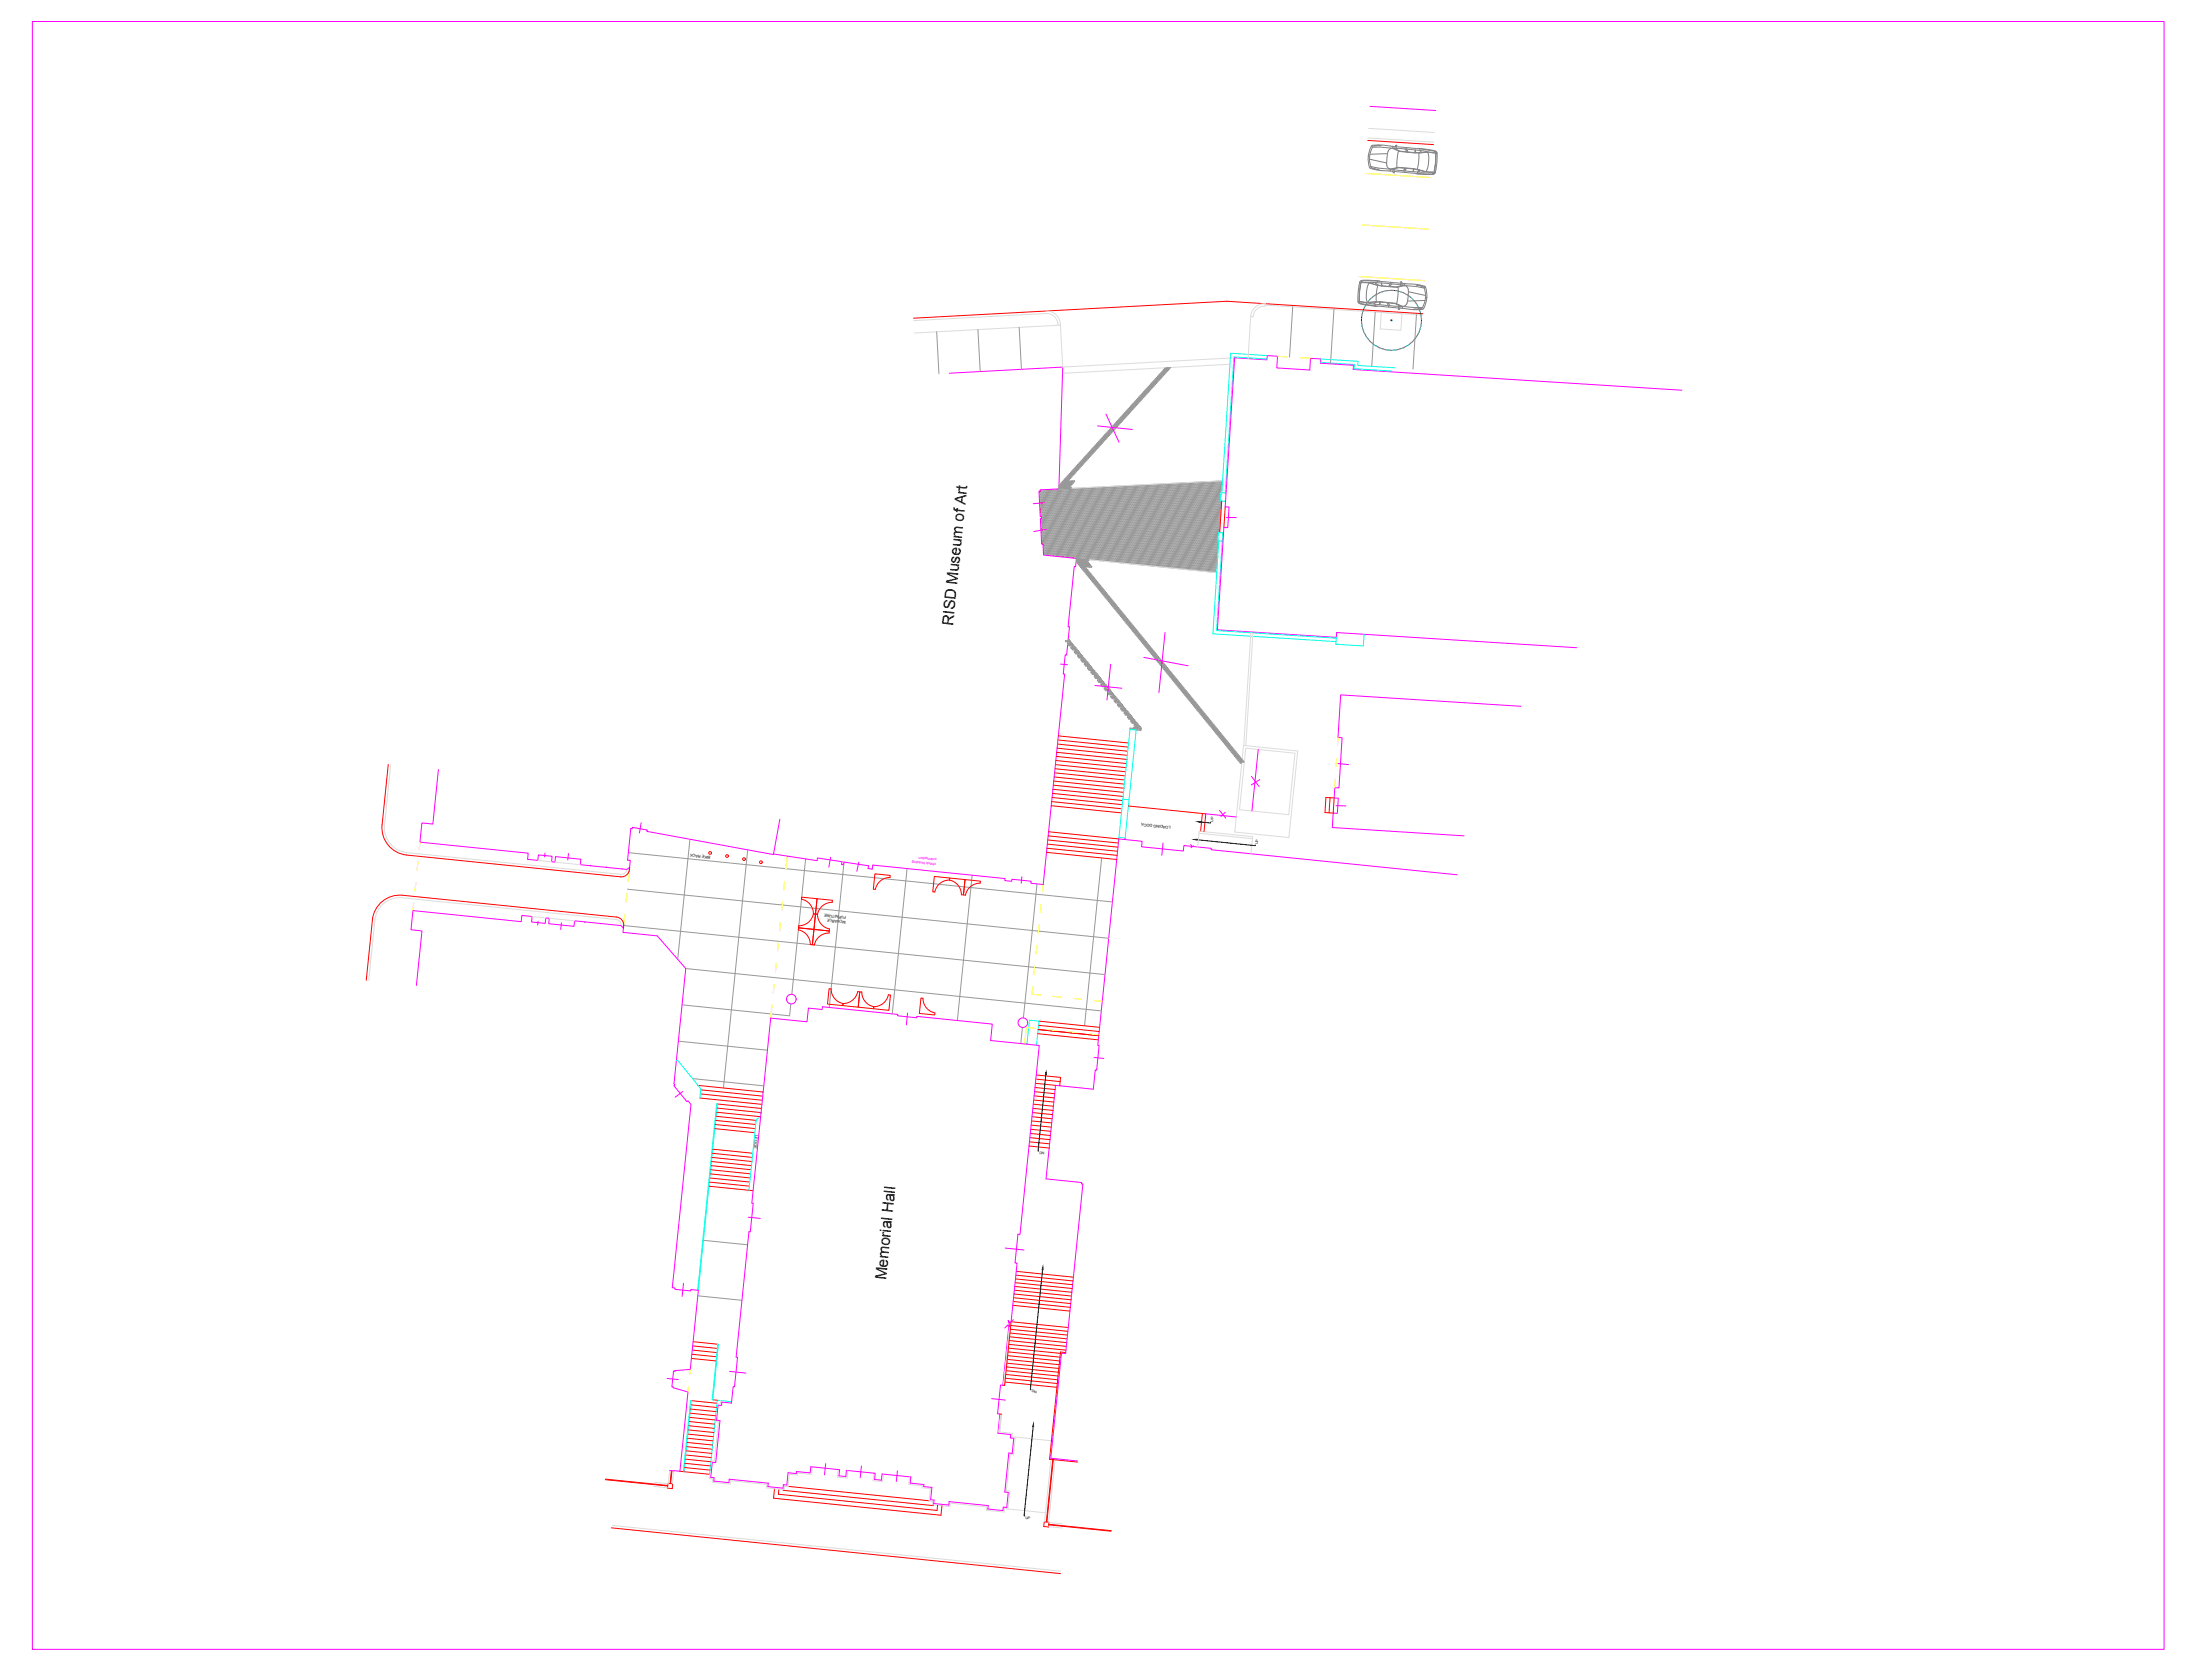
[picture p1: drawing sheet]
<svg xmlns="http://www.w3.org/2000/svg" width="1219mm" height="914mm" viewBox="0 0 1219 914" stroke-linecap="round" stroke-linejoin="round" font-family="sans-serif">
<defs><g id="words">
<g font-size="8.5">
<text x="525" y="345" transform="rotate(-84 525 345)">RISD Museum of Art</text>
<text x="488" y="706" transform="rotate(-84 488 706)">Memorial Hall</text>
</g>
<g font-size="2.1">
<text x="645" y="455" transform="rotate(-174 645 455)">LOADING DOCK</text>
<text x="392" y="472" transform="rotate(-174 392 472)">BIKE RACK</text>
<text x="466" y="507" transform="rotate(-174 466 507)">MOVABLE</text>
<text x="466" y="505" transform="rotate(-174 466 505)">FURNITURE</text>
<text x="416" y="626" transform="rotate(96 416 626)">LEDGE</text>
</g>
<g font-size="2.1" fill="#f0f">
<text x="516" y="473" transform="rotate(-174 516 473)">orientation</text>
<text x="516" y="476" transform="rotate(-174 516 476)">check building</text>
</g>
<g font-size="1.9">
<text x="669" y="453" transform="rotate(-84 669 453)">UP</text>
<text x="693" y="465" transform="rotate(-84 693 465)">UP</text>
<text x="573" y="636" transform="rotate(6 573 636)">DN</text>
<text x="569" y="767" transform="rotate(6 569 767)">DN</text>
<text x="565" y="837" transform="rotate(5 565 837)">UP</text>
</g>
<g font-size="1.1" fill="#dcdcdc">
<text x="584" y="407" transform="rotate(6 584 407)">17</text>
<text x="584" y="405" transform="rotate(6 584 405)">18</text>
<text x="583" y="414" transform="rotate(6 583 414)">14</text>
<text x="584" y="411" transform="rotate(5 584 411)">15</text>
<text x="584" y="409" transform="rotate(5 584 409)">16</text>
<text x="583" y="418" transform="rotate(5 583 418)">12</text>
<text x="583" y="416" transform="rotate(5 583 416)">13</text>
<text x="582" y="425" transform="rotate(4 582 425)">9</text>
<text x="582" y="423" transform="rotate(6 582 423)">10</text>
<text x="583" y="421" transform="rotate(6 583 421)">11</text>
<text x="582" y="430" transform="rotate(6 582 430)">7</text>
<text x="582" y="427" transform="rotate(6 582 427)">8</text>
<text x="581" y="437" transform="rotate(6 581 437)">4</text>
<text x="581" y="434" transform="rotate(6 581 434)">5</text>
<text x="582" y="432" transform="rotate(6 582 432)">6</text>
<text x="580" y="443" transform="rotate(6 580 443)">1</text>
<text x="581" y="441" transform="rotate(6 581 441)">2</text>
<text x="581" y="439" transform="rotate(6 581 439)">3</text>
<text x="579" y="460" transform="rotate(6 579 460)">5</text>
<text x="579" y="458" transform="rotate(6 579 458)">6</text>
<text x="578" y="467" transform="rotate(6 578 467)">2</text>
<text x="578" y="464" transform="rotate(6 578 464)">3</text>
<text x="578" y="462" transform="rotate(6 578 462)">4</text>
<text x="578" y="469" transform="rotate(6 578 469)">1</text>
<text x="573" y="562" transform="rotate(6 573 562)">4</text>
<text x="573" y="569" transform="rotate(6 573 569)">1</text>
<text x="573" y="567" transform="rotate(6 573 567)">2</text>
<text x="573" y="564" transform="rotate(6 573 564)">3</text>
<text x="572" y="592" transform="rotate(5 572 592)">18</text>
<text x="571" y="599" transform="rotate(6 571 599)">15</text>
<text x="572" y="596" transform="rotate(6 572 596)">16</text>
<text x="572" y="594" transform="rotate(6 572 594)">17</text>
<text x="418" y="605" transform="rotate(-176 418 605)">2</text>
<text x="418" y="602" transform="rotate(-174 418 602)">1</text>
<text x="571" y="606" transform="rotate(6 571 606)">12</text>
<text x="571" y="603" transform="rotate(6 571 603)">13</text>
<text x="571" y="601" transform="rotate(6 571 601)">14</text>
<text x="417" y="611" transform="rotate(-174 417 611)">5</text>
<text x="417" y="609" transform="rotate(-174 417 609)">4</text>
<text x="417" y="607" transform="rotate(-176 417 607)">3</text>
<text x="570" y="610" transform="rotate(6 570 610)">10</text>
<text x="570" y="608" transform="rotate(5 570 608)">11</text>
<text x="416" y="616" transform="rotate(-174 416 616)">7</text>
<text x="417" y="614" transform="rotate(-174 417 614)">6</text>
<text x="570" y="617" transform="rotate(6 570 617)">7</text>
<text x="570" y="615" transform="rotate(4 570 615)">8</text>
<text x="570" y="612" transform="rotate(6 570 612)">9</text>
<text x="416" y="623" transform="rotate(-174 416 623)">10</text>
<text x="416" y="621" transform="rotate(-174 416 621)">9</text>
<text x="416" y="618" transform="rotate(-174 416 618)">8</text>
<text x="569" y="622" transform="rotate(6 569 622)">5</text>
<text x="569" y="619" transform="rotate(6 569 619)">6</text>
<text x="416" y="625" transform="rotate(-174 416 625)">11</text>
<text x="568" y="629" transform="rotate(6 568 629)">2</text>
<text x="569" y="626" transform="rotate(6 569 626)">3</text>
<text x="569" y="624" transform="rotate(6 569 624)">4</text>
<text x="568" y="631" transform="rotate(6 568 631)">1</text>
<text x="414" y="641" transform="rotate(-174 414 641)">3</text>
<text x="414" y="639" transform="rotate(-174 414 639)">2</text>
<text x="414" y="636" transform="rotate(-174 414 636)">1</text>
<text x="413" y="647" transform="rotate(-174 413 647)">6</text>
<text x="413" y="645" transform="rotate(-174 413 645)">5</text>
<text x="414" y="643" transform="rotate(-174 414 643)">4</text>
<text x="413" y="652" transform="rotate(-174 413 652)">8</text>
<text x="413" y="650" transform="rotate(-174 413 650)">7</text>
<text x="412" y="657" transform="rotate(-174 412 657)">10</text>
<text x="412" y="654" transform="rotate(-176 412 654)">9</text>
<text x="561" y="700" transform="rotate(5 561 700)">10</text>
<text x="560" y="706" transform="rotate(6 560 706)">7</text>
<text x="561" y="704" transform="rotate(6 561 704)">8</text>
<text x="561" y="702" transform="rotate(4 561 702)">9</text>
<text x="560" y="713" transform="rotate(4 560 713)">4</text>
<text x="560" y="711" transform="rotate(6 560 711)">5</text>
<text x="560" y="708" transform="rotate(4 560 708)">6</text>
<text x="559" y="719" transform="rotate(6 559 719)">1</text>
<text x="559" y="717" transform="rotate(6 559 717)">2</text>
<text x="560" y="715" transform="rotate(4 560 715)">3</text>
<text x="558" y="730" transform="rotate(5 558 730)">16</text>
<text x="558" y="728" transform="rotate(6 558 728)">17</text>
<text x="557" y="736" transform="rotate(5 557 736)">13</text>
<text x="558" y="734" transform="rotate(6 558 734)">14</text>
<text x="558" y="732" transform="rotate(6 558 732)">15</text>
<text x="394" y="744" transform="rotate(-174 394 744)">2</text>
<text x="394" y="742" transform="rotate(-174 394 742)">1</text>
<text x="557" y="743" transform="rotate(5 557 743)">10</text>
<text x="557" y="740" transform="rotate(5 557 740)">11</text>
<text x="557" y="738" transform="rotate(6 557 738)">12</text>
<text x="393" y="749" transform="rotate(-174 393 749)">4</text>
<text x="394" y="746" transform="rotate(-174 394 746)">3</text>
<text x="556" y="749" transform="rotate(4 556 749)">7</text>
<text x="556" y="747" transform="rotate(6 556 747)">8</text>
<text x="557" y="745" transform="rotate(6 557 745)">9</text>
<text x="393" y="750" transform="rotate(-176 393 750)">5</text>
<text x="555" y="755" transform="rotate(6 555 755)">4</text>
<text x="556" y="753" transform="rotate(6 556 753)">5</text>
<text x="556" y="751" transform="rotate(6 556 751)">6</text>
<text x="555" y="761" transform="rotate(6 555 761)">1</text>
<text x="555" y="759" transform="rotate(6 555 759)">2</text>
<text x="555" y="757" transform="rotate(6 555 757)">3</text>
<text x="394" y="779" transform="rotate(-174 394 779)">3</text>
<text x="394" y="776" transform="rotate(-176 394 776)">2</text>
<text x="394" y="774" transform="rotate(-174 394 774)">1</text>
<text x="393" y="786" transform="rotate(-174 393 786)">6</text>
<text x="393" y="783" transform="rotate(-174 393 783)">5</text>
<text x="394" y="781" transform="rotate(-174 394 781)">4</text>
<text x="393" y="790" transform="rotate(-174 393 790)">8</text>
<text x="393" y="788" transform="rotate(-174 393 788)">7</text>
<text x="392" y="797" transform="rotate(-174 392 797)">11</text>
<text x="392" y="795" transform="rotate(-174 392 795)">10</text>
<text x="392" y="793" transform="rotate(-174 392 793)">9</text>
<text x="391" y="802" transform="rotate(-174 391 802)">13</text>
<text x="392" y="800" transform="rotate(-175 392 800)">12</text>
<text x="391" y="809" transform="rotate(-174 391 809)">16</text>
<text x="391" y="806" transform="rotate(-175 391 806)">15</text>
<text x="391" y="804" transform="rotate(-174 391 804)">14</text>
<text x="390" y="813" transform="rotate(-174 390 813)">18</text>
<text x="391" y="811" transform="rotate(-174 391 811)">17</text>
</g>
</g></defs>
<!-- layer: Details -->
<g fill="none" stroke="#dcdcdc" stroke-width=".55">
<path d="M754 76l36 2M754 71l37 2M504 177l73-4a6 6 0 0 1 6 6M576 171a8 8 0 0 1 8 8l2 23 92-5M584 179l-80 5M689 174l-1 24M692 170l2-2 2-1h1v2a6 6 0 0 0-6 6l-2-1 1-1zM697 168l87 6M761 172l12 1-1 9-11-1zM678 201l-92 5M674 265l-90 4M593 308l78 8"/>
<path d="M689 349l-3 62M691 349l-4 62M685 411l30 3-5 48-29-3zM687 412l27 3-4 34-27-3zM215 421l-3 34a14 14 0 0 0 12 15M661 459v-1l29 3-1 10M661 459l29 3M661 459l-1 8M224 470l118 12 3-1 1-2M296 474l8 1M306 475l14 2M293 505l8 1"/>
<path d="M303 506l14 2M342 510l-1-2-1-1-118-12a14 14 0 0 0-15 12l-4 33M556 731l-3 33M557 729l-1 2M557 729l-4 35M557 729l-3 35M397 772v2h-2M552 779l-1 10M552 779l-1 10 1-10M394 783l2 1-2 21h-2M550 789l8 1v2l22 2M560 792l-1 10h-2l-2 20h2l-1 10"/>
<path d="M360 819l8 1M361 817l7 1M369 811l-1 7M371 811v7M391 815h2M391 813v2M448 809l-1 4-7-1v1h-5l-1 6h-2v2l-10-1 1-2-20-2-1 2-9-1v-2h-2M462 810v4l5 1v-4M482 812l-1 4 5 1 1-4M501 814v4l7 1v1h5l-1 7h2v2l10 1v-2l20 3v1l9 1 1-1h2M579 804l-3 35M582 805l-4 34"/>
<path d="M556 832l20 2M578 839l8 1M338 841l247 25M578 841l8 1"/>
</g>
<!-- layer: Edge -->
<g fill="none" stroke="#f00" stroke-width=".55">
<path d="M754 77l36 3M784 173l-108-7-172 9M673 276l-1 18M675 279v12M582 419l39 4M582 417l39 4M582 415l39 4M583 412l38 4M583 410l39 4M583 408l39 4M583 406l39 4M214 421l-3 34a15 15 0 0 0 13 16l118 12a4 4 0 0 0 5-4"/>
<path d="M580 440l39 4M580 437l39 4M580 435l39 4M581 433l38 4M581 431l39 3M581 428l39 4M581 426l39 4M581 424l39 4M582 421l38 4M731 440h4v8h-5zM733 440v8M578 458l39 4"/>
<path d="M579 444l39 4M580 442l38 4M622 444l43 5-1 9M663 448l-1 10M347 478v1M577 470l39 4M577 468l39 3M577 465l39 4M577 463l39 4M578 461l38 4M222 493a15 15 0 0 0-17 14l-3 33M222 493l118 12a4 4 0 0 1 4 5"/>
<path d="M442 494l8 1-1 9h-1a8 8 0 0 0-6-8zM450 495l9 1v1a8 8 0 0 0-8 7h-2zM482 482l9 1v1a8 8 0 0 0-9 6h-1zM515 483l8 1v1a8 8 0 0 0-8 7h-1zM523 485a8 8 0 0 1 7 8M523 485v-1l9 1-1 8h-1M532 485l8 1v1a8 8 0 0 0-8 6h-1zM344 510v2M440 511l9 1-1 9h-1a8 8 0 0 0-7-8zM440 510a8 8 0 0 0 8-6h1v8l-9-1zM449 512l8 1v1a8 8 0 0 0-8 7h-1zM449 504h2a8 8 0 0 0 6 8v1l-8-1z"/>
<path d="M457 545h1a8 8 0 0 0 7 8v1l-9-1zM465 553a8 8 0 0 0 8-6h1l-1 8-8-1zM474 547h1a8 8 0 0 0 7 8l-1 1-8-1zM482 555a8 8 0 0 0 8-7h1l-1 9-9-1zM515 558a8 8 0 0 1-6-8h-1l-1 9h8v-1M572 570l33 3M572 567l34 4M572 565l34 4M573 563l33 3M385 598l36 4M570 599l12 2M571 597l11 1"/>
<path d="M571 595l13 1M571 592l14 2-1 4M386 605l34 4M386 603l34 3M386 601l34 3M394 620l22 2M394 618l23 2M395 615l22 3M395 613l24 2M395 611l24 2M395 608l25 3M569 618l11 1"/>
<path d="M569 616l11 1M569 613l11 1M569 611l11 1M570 609l11 1M570 606l11 1M570 604l11 1M570 602l11 1M392 638l22 2M393 636l22 2M393 633l22 3M394 622l22 2M567 632l11 1"/>
<path d="M567 629l12 1M568 627l11 1M568 625l11 1M568 622l11 2M568 620l11 1M391 654l24 2M391 652l22 2M391 649l22 3M391 647l23 2M392 645l22 2M392 642l22 3M392 640l22 2"/>
<path d="M558 719l32 4M558 717l32 4M559 715l31 3M559 713l31 3M559 711l32 3M559 709l32 3M559 707l32 3M560 705l31 3M560 703l31 3M560 701l32 3M382 740l14 1M556 739l32 3"/>
<path d="M556 737l32 3M557 735l31 3M557 733l31 3M557 731l32 3M589 732l-32-3-3 35h-1M381 749l14 1M381 746l14 2M382 744l13 2M382 742l13 1M554 760l29 3M554 758l29 2M555 755l28 3"/>
<path d="M555 753l28 3M555 751l29 3M555 749l29 3M555 747l29 3M556 745l28 3M556 743l28 3M556 741l32 3M587 746l-2-1-6 59 15 2M380 779l14 1M381 777l14 1M381 774l14 2M381 772l14 1"/>
<path d="M393 772h2M551 779h1M554 762l29 3M378 800l14 1M378 797l15 2M379 795l14 1M379 793l14 1M379 790l14 2M379 788l14 2M380 786l14 1M380 784l14 1M380 781l14 2"/>
<path d="M334 816l34 3M334 815l34 4M368 818h3v2h-3zM370 811l-1 7M370 811v7M375 811h2M377 811h.1M377 811l14 2M377 809l14 1M377 807l15 1M378 804l14 2M378 802l14 1"/>
<path d="M434 819l78 8M580 804l-3 35M581 805l-4 34M427 821l-1 5 93 9v-5M429 821v3l87 9 1-3M432 821l82 9v-1M576 839h2v3l-3-1zM337 842l248 25M578 840l34 4"/>
<circle cx="391" cy="470" r=".8"/>
<circle cx="401" cy="472" r=".8"/>
<circle cx="410" cy="474" r=".8"/>
<circle cx="419" cy="475" r=".8"/>
</g>
<!-- layer: Poche -->
<g fill="none" stroke="#f0f" stroke-width=".55">
<path d="M18 12h1175v897h-1175zM755 59l36 2M523 206l63-4-2 67-11 1v1v14h1v1h-1l1 14h1v6l18 2v4h-1l-3 33v1l-1 15h-1l-1 11h1l-12 116-7-1v-1l-10-1v1l-4-1v-1l-73-7v2h-3l1-2-14-2v2l-1-1v-1l-13-2-1 1-24-3M746 201l-18-1v-2l-6-1v7l-18-1v-7h-6v2l-17-1-6 82h2v12h-2l-4 56 66 4v-2l132 8M746 201v3l181 11M746 201v3M605 235l19 2M610 228l7 16M576 277l-6 1M577 292l-7 1M676 285h5M642 349l-3 33"/>
<path d="M585 366h3M604 378l14 1M612 366l-2 20M630 362l25 5M838 389l-99-6-2 23 3 1-2 27h-2l-1 6h3l-1 8h-2l-1 8 73 5M694 413l-4 34M242 424l-3 30h-6l-2 10 60 6v4h5l1-3 7 1v3h2v-3l14 2v3h6M690 428l4 6M694 430l-4 3M737 421h6M353 454l-1 5M430 452l-4 19"/>
<path d="M665 449l16 1M672 447l4 4M675 448l-2 2M736 444h6M300 470v2M313 470v4M326 477l8 1M334 478l9 1M426 471l-69-13-8-2-1 1-2 17h1v4l-1 1h-3M458 473l-1 5M473 475l-1 5M620 463l9 1v3l23 2 1-3 15 2 135 14"/>
<path d="M620 462v1l-3-1-12 114h1l-2 14-1 10-21-2-5 52 19 2v1h1l-10 93h-2l-6 58 15 1M641 465l-1 6M656 465l1 2M658 466l-2 1M563 483v4M297 508l-1 2M309 509v3M322 508l9 1M322 508h-5l-1 3-14-2 1-3h-2v3l-8-1v-3h-5l-1 3-59-6-1 10 6 1-3 30M331 509l11 1 2 2-1 2 19 2 16 18-7 63 1 1h-1l8 9 2 2-10 101h1v1l9 1v-1h4l-5 44-9 1-1 8 9 3-4 44h-6M500 558v7M603 583h5"/>
<path d="M376 602l-4 3M419 614h.1M412 671l7 1M554 688l10 1M377 707l-1 8M557 729l4-33h-2l2-16h1l11-104-27-2 1-10-42-4v1l-10-1v-1l-42-4v1h-7l-1 7-20-2-11 102h1l-1 16h-1l-7 69h1l-2 16h-1l-1 9h-5v2h-2l-1 8h2l-3 23h-1l-1 8h2l-1 2 9 1v-2l21 2v2l9 1v-2l2 1v-7h5v-1l8 1v-4l16 2-1 3 4 1 1-4 15 2v3l4 1v-4l16 2v3l7 1v1l5 1-1 7h2v2l8 1v-2l22 2-1 2 9 1v-2h2l1-8-2-1 2-21h2l1-8h-2v-2l-7-1 1-11h-1l1-16 2 1 3-33M558 727l-1 2-1-1 1 3-1-1-2 2M368 760h6M402 756l9 1M547 771l7 1M455 807l-1 6M475 808l-1 6"/>
<path d="M495 811l-1 6"/>
<circle cx="436" cy="551" r="2.7"/>
<circle cx="564" cy="564" r="2.7"/>
</g>
<!-- layer: Text -->
<path d="M660 453h2zM658 463h2zM577 591v1h-1zM575 698v2h-1zM570 785v1h-1z" fill="#000" stroke="#000" stroke-width=".55"/>
<path d="M662 453h5M660 463l32 3M576 592l-3 42M575 700l-7 66M569 786l-4 50" fill="none" stroke="#000" stroke-width=".55"/>
<!-- layer: Cars -->
<g fill="none" stroke="#0ff" stroke-width=".55">
<path d="M698 198l-18-1-5 75h-2v4h2M698 196l-20-1-5 77M728 200l19 1-1 2 21 2M728 198l21 1-1 2 21 2M672 298l-3 51 67 5M674 298h-3l1-4h2l-3 54 66 4M674 294h.1M752 350l-1 6-15-1 1-4M623 402h3l-6 60h-3zM619 440l3 1M566 576l1-14 6 1-2 13M373 584l1 1 12 15v5"/>
<path d="M419 616l-1 1-1 1-4 38M385 711l10-103-10 103M396 741l-3 31zM381 772l-4 39zM403 773l-8-1-4 41"/>
</g>
<!-- layer: Hatch and Paving -->
<g fill="none" stroke="#989898" stroke-width=".55">
<path d="M713 169l-2 28M735 171l-2 30M758 172l-2 30M781 173l-2 30M516 183l2 23M539 182l1 23M562 180l1 24M627 219h1v2h-1zM628 219v1zM628 218h1v1h-1zM628 219h2v1h-2zM629 217v2h1v-1h1v1h-1v-2z"/>
<path d="M629 219h1h-1zM630 217v1zM630 216h1v1h-1zM630 217h2v1h-2zM631 215h1v1l-1 1zM631 217l1-1v1h-1zM632 214v2zM632 216h1h-1zM632 214v1h1v-1h1v1h-1v-1zM632 215h2v1h-2zM633 213l1 1h-1zM633 212h1v2z"/>
<path d="M634 214h1h-1zM634 212h1v1h-1zM634 213h2v1h-2zM635 211l1 1h-1zM635 212h1v1h-1zM635 210h1v1h2h-1h-1h-1zM635 211h2v1h-1zM636 209h1v2h-1zM637 209v1zM637 210h1v1h-1zM637 208h1v1h-1zM637 209h2v1h-2z"/>
<path d="M638 207h1v2h-1zM638 209h1h-1zM639 207v1h2v-1h-2v1zM639 208h1v1h-1zM639 206h1v1h-1zM640 205h1v1h-1zM640 206h1v1h-1zM641 204v2zM641 206h1h-1zM641 204h1v1h-1zM641 205h2v1h-2zM642 203h1v1h1h-1h-1z"/>
<path d="M642 204h1v1h-1zM643 203h2v1h-2zM645 203h-2v1v-1M609 239l1 2h-1zM609 239l1 1v-1h2v1h-2v-1zM610 238h1v1h-1zM611 237l1 2h-1zM611 239h1h-1zM611 237h1v1h-1zM611 238h2v1h-1zM612 236h1v1h-1zM612 237h1l1 1h-2z"/>
<path d="M613 235v2v-1h2l-2 1v-2zM613 237l1-1v1h-1zM613 234h1v2h-1zM614 234h1v1h-1zM614 235h1v1h-1zM615 233v1zM615 234h1v1h-1zM615 232h1v2h-1zM615 234h2h-2zM616 232v1h1v-1h1v1h-1v-1zM616 233h1v1h-1zM617 231v1z"/>
<path d="M617 230h1v2h-1zM617 232l2-1v1h-2zM618 229h1v2h-1zM618 231h1l-1 1zM619 229v1zM619 230h1v1h-1zM619 228h1v1h1h-1h-1zM619 229h2v1h-2zM620 227h1v2h-1zM620 227h1v1zM621 228h1v1h-1zM621 226h1v1h-1z"/>
<path d="M621 227h2v1h-2zM622 225l1 1-1 1zM622 227l1-1v1h-1zM622 224h1v2h2v-1h-2v1zM623 226h1h-1zM623 224h1v1h-1zM624 223v1zM624 224h1v1h-1zM624 222h1v2h-1zM624 224h2h-2zM625 222h1v1h-1zM625 223h1v1h-1z"/>
<path d="M626 221v1h2v-1l-2 1zM626 222h1v1h-1zM626 220h1v1l-1 1zM627 221h1h-1zM628 220h1v1h-1zM591 260v1zM591 259h1v1h-1zM592 258h1v1h-1zM592 259h1v1h-1zM593 257v2zM593 259h1h-1zM593 257v1h1v-1h1v1h-1v-1z"/>
<path d="M593 258h2v1h-2zM594 256h1v1h-1zM595 255v2zM595 257h1h-1zM595 255h1v1h-1zM595 256h2v1h-2zM596 254h1v1h-1zM596 255h1v1h-1zM596 253l1 1h2h-2v-1zM597 254h1v1h-1zM597 252h1v2h-1zM598 252l1 1h-1z"/>
<path d="M598 253h1v1h-1zM598 251h1v1zM599 252h1v1h-1zM599 250h1v2h-1zM599 252h2h-2zM600 250v1v-1h2v1h-2v-2zM600 251h1l-1 1zM600 249h1v1h-1zM601 248h1v1h-1zM601 249h1l1 1h-2zM602 247v2zM602 249h1h-1z"/>
<path d="M602 247h1v1h-1zM602 248h2v1h-2zM603 246v1h1h1h-1v-1zM603 247h1v1h-1zM604 245v2zM604 245l1-1v2h-1zM604 246h2l-2 1zM605 244h1v1h-1zM605 245h1v1h-1zM606 243v1zM606 244h1v1h-1zM606 242h1v2h1v-1h-1v1h-1z"/>
<path d="M606 244h2h-2zM607 242h1v1h-1zM608 241v1zM608 242h1v1h-1zM608 240h1v2h-1zM608 242h2h-2zM609 241h1l-1 1zM610 240h1v1h-1zM573 271l1 14M573 272h.1M573 273v1M573 275h.1"/>
<path d="M573 277h.1M573 279h.1M574 270l2 36M574 271h-1M574 273h-1M574 274h-1M574 276h-1M574 278h-1M574 280h.1M574 272h.1M574 273h.1M574 275h.1"/>
<path d="M575 277h-1M575 279h-1M575 270l2 36M575 271h-1M575 272h-1M575 274h-1M575 276h.1M575 278h.1M575 280h.1M576 272h-1M576 273h-1M576 275h-1"/>
<path d="M576 277h-1M576 279h-1M576 270l2 36M576 271h-1M576 272h.1M576 274h.1M576 276h.1M576 278h.1M577 280h-1M577 270l2 36M577 271h-1M577 273h-1"/>
<path d="M577 275h-1M577 277h-1M577 279h-1M577 271h.1M577 272h.1M577 274h.1M578 276h-1M578 278h-1M578 280h-1M578 270l2 36M578 271h-1M578 273h-1"/>
<path d="M578 275h.1M578 277h.1M578 279h.1M578 270h.1M579 272h-1M579 274h-1M579 276h-1M579 278h-1M579 280h-1M579 270l2 37M579 271h.1M579 273h.1"/>
<path d="M579 275h.1M579 277h.1M580 279h-1M580 270l2 37M580 270h-1M580 272h-1M580 274h-1M580 276h-1M580 278h-1M580 279v1M580 271h.1M580 273h.1"/>
<path d="M581 275h-1M581 277h-1M581 279h-1M581 270l2 37M581 270h-1M581 272h-1M581 274h-1M581 276h.1M581 278h.1M581 279h.1M581 270l3 37M582 271h-1"/>
<path d="M582 273h-1M582 275h-1M582 277h-1M582 278l-1 1M582 270l2 37M582 270h.1M582 272h.1M582 274h.1M582 276h.1M583 278h-1M583 279h-1M583 270l2 37"/>
<path d="M583 271h-1M583 273h-1M583 275h-1M583 277h-1M583 278h.1M583 270h.1M583 272h.1M584 267v2h2v-1h-2v1zM584 274h-1M584 269h1h-1zM584 276h-1M584 277h-1"/>
<path d="M584 279h-1M584 269l2 38M584 271h-1M584 273h-1M584 267h1v1h-1zM584 275h.1M584 277h.1M584 278h.1M584 269l3 38M585 270h-1M585 272h-1M585 274h-1"/>
<path d="M585 266h1v1h-1zM585 276h-1M585 267h1v1h-1zM585 277h-1M585 269h1h-1zM585 279h-1M585 269l2 38M585 271h.1M585 273h.1M585 275h.1M585 265h1v2zM585 276h.1"/>
<path d="M586 267h1h-1zM586 278h-1M586 268h1v1h-1zM586 269l2 38M586 270h-1M586 272h-1M586 274h-1M586 275l-1 1M586 265h1v1h-1zM586 277h.1M586 266h2v1h-2zM586 267h2v1h-2z"/>
<path d="M586 279h.1M586 269h2h-2zM586 271h.1M587 273h-1M587 275h-1M587 276h-1M587 264l1 1h1v-1h-2l1 1h-1zM587 278h-1M587 265h1v1h-1zM587 267h1h-1zM587 269l2 38M587 268h1v1h-1z"/>
<path d="M587 270h-1M587 272h-1M587 274h.1M587 275h.1M587 277h.1M587 263h1v1h-1zM587 279h.1M588 269l2 38M588 266h1l-1 1zM588 267h1v1h-1zM588 271h-1M588 269h1h-1z"/>
<path d="M588 273h-1M588 274l-1 1M588 276h-1M588 278h-1M588 262h1v2h-1zM588 264h1h1h-2zM588 280h.1M588 270h.1M588 265h2v1h-2zM588 267l2-1v1h-2zM588 272h.1M588 268h2l-2 1z"/>
<path d="M588 274h.1M588 275h.1M589 277h-1M589 279h-1M589 262v1zM589 269l2 39M589 263h1v1h-1zM589 271h-1M589 266h1h-1zM589 273h-1M589 267h1v1h-1zM589 269l1-1v1h-1z"/>
<path d="M589 274h-1M589 276h.1M589 278h.1M589 280h.1M589 261h1v1h-1zM589 270h.1M589 262h2v1h-2zM589 272h.1M590 265h1v1h-1zM590 273l-1 1M590 266h1v1h-1zM590 275h-1"/>
<path d="M590 277h-1M590 279h-1M590 269l2 39M590 260v2h1v-1h1v1h-1v-2zM590 271h-1M590 262h1h-1zM590 273h.1M590 274h.1M590 266h2h-2zM590 276h.1M590 278h.1M591 280h-1"/>
<path d="M591 269l2 39M591 270h-1M591 272h-1M591 273h-1M591 275h-1M591 265h1v1h-1zM591 277h-1M591 279h.1M591 271h.1M591 272h.1M591 260h2v1h-2zM591 274h.1"/>
<path d="M592 276h-1M592 278h-1M592 280h-1M592 269l2 39M592 270h-1M592 272h-1M592 273h-1M592 275h.1M592 277h.1M592 279h.1M592 269l3 39M592 271h.1"/>
<path d="M593 272h-1M593 274h-1M593 276h-1M593 278h-1M593 280h-1M593 269l2 39M593 270h-1M593 271h.1M593 273h.1M593 275h.1M593 277h.1M594 279h-1"/>
<path d="M594 269l2 39M594 271h-1M594 272h-1M594 274h-1M594 276h-1M594 278h-1M594 280h.1M594 270h.1M594 271h.1M594 273h.1M595 275h-1M595 277h-1"/>
<path d="M595 279h-1M595 269l2 39M595 270h-1M595 272h-1M595 274h-1M595 276h.1M595 278h.1M595 280h.1M595 269l3 39M595 270h.1M596 271h-1M596 273h-1"/>
<path d="M596 275h-1M596 277h-1M596 279h-1M596 269l2 39M596 270h.1M596 272h.1M596 274h.1M596 276h.1M597 278h-1M597 269l2 39M597 279h-1M597 269h-1"/>
<path d="M597 271h-1M597 273h-1M597 275h-1M597 277h-1M597 279h.1M597 270h.1M597 272h.1M598 274h-1M598 276h-1M598 278h-1M598 279h-1M598 269l2 39"/>
<path d="M598 269h-1M598 271h-1M598 273h-1M598 275h.1M598 277h.1M598 278v1M598 269l3 40M599 270h-1M599 272h-1M599 274h-1M599 276h-1M599 278h-1"/>
<path d="M599 279h-1M599 269l2 40M599 269h-1M599 271h.1M599 273h.1M599 275h.1M600 277h-1M600 278h-1M600 269l2 40M600 270h-1M600 272h-1M600 274h-1"/>
<path d="M600 276h-1M600 277h.1M600 269l3 40M600 279h.1M600 269h.1M600 271h.1M601 273h-1M601 275h-1M601 277h-1M601 278h-1M601 269l2 40M601 270h-1"/>
<path d="M601 272h-1M601 274h.1M601 276h.1M601 277h.1M601 279h.1M601 269l3 40M602 269h-1M602 271h-1M602 273h-1M602 275h-1M602 276h-1M602 278h-1"/>
<path d="M602 269l2 40M602 270h.1M602 272h.1M602 274h.1M602 275v1M603 277h-1M603 279h-1M603 269l2 40M603 269h-1M603 271h-1M603 273h-1M603 275h-1"/>
<path d="M603 276h.1M603 278h.1M603 268l3 41M603 270h.1M603 272h.1M604 274h-1M604 275h-1M604 277h-1M604 268l2 41M604 279h-1M604 269h-1M604 271h-1"/>
<path d="M604 273h.1M604 274v1M604 276h.1M604 278h.1M605 268l2 41M605 280h-1M605 270h-1M605 272h-1M605 274h-1M605 275h-1M605 277h-1M605 279h-1"/>
<path d="M605 269h.1M605 271h.1M605 273h.1M605 274h.1M606 276h-1M606 278h-1M606 268l2 41M606 280h-1M606 270h-1M606 272h-1M606 273l-1 1M606 275h.1"/>
<path d="M606 277h.1M606 279h.1M606 268l3 41M606 269h.1M606 271h.1M607 273h-1M607 274h-1M607 276h-1M607 278h-1M607 268l2 41M607 280h-1M607 270h-1"/>
<path d="M607 272h.1M607 273h.1M607 275h.1M607 277h.1M608 279h-1M608 268l2 41M608 269h-1M608 271h-1M608 272h-1M608 274h-1M608 276h-1M608 278h-1"/>
<path d="M608 268l2 42M608 280h.1M608 270h.1M608 272h.1M608 273h.1M609 275h-1M609 277h-1M609 279h-1M609 268l2 42M609 269h-1M609 271h-1M609 272h-1"/>
<path d="M609 274h-1M609 276h.1M609 278h.1M609 268l3 42M609 280h.1M609 270h.1M610 271h-1M610 273h-1M610 275h-1M610 277h-1M610 279h-1M610 268l2 42"/>
<path d="M610 269h-1M610 271h.1M610 272h.1M610 274h.1M610 276h.1M611 278h-1M611 268l2 42M611 280h-1M611 270h-1M611 271h-1M611 273h-1M611 275h-1"/>
<path d="M611 277h-1M611 279h.1M611 268l3 42M611 269h.1M611 270h.1M611 272h.1M612 274h-1M612 276h-1M612 278h-1M612 268l2 42M612 280h-1M612 270h-1"/>
<path d="M612 271h-1M612 273h-1M612 275h.1M612 277h.1M612 279h.1M612 268l3 42M612 269h.1M613 270h-1M613 272h-1M613 274h-1M613 276h-1M613 278h-1"/>
<path d="M613 268l2 42M613 279h-1M613 269h-1M613 271h.1M613 273h.1M613 275h.1M613 277h.1M614 279h-1M614 268l2 42M614 268l-1 1M614 270h-1M614 272h-1"/>
<path d="M614 274h-1M614 276h-1M614 278h.1M614 268l3 42M614 279h.1M614 269h.1M614 271h.1M615 273h-1M615 275h-1M615 277h-1M615 278l-1 1M615 268l2 42"/>
<path d="M615 268h-1M615 270h-1M615 272h-1M615 274h.1M615 276h.1M615 278h.1M615 268l3 42M615 279h.1M616 269h-1M616 271h-1M616 273h-1M616 275h-1"/>
<path d="M616 277h-1M616 278h-1M616 268l2 42M616 268h-1M616 270h.1M616 272h.1M616 274h.1M616 276h.1M617 277h-1M617 268l2 42M617 279h-1M617 269h-1"/>
<path d="M617 271h-1M617 273h-1M617 275h-1M617 277h.1M617 278h.1M617 268l3 42M617 268h.1M617 270h.1M617 272h.1M618 274h-1M618 276h-1M618 277h-1"/>
<path d="M618 268l2 43M618 279h-1M618 269h-1M618 271h-1M618 273h.1M618 275h.1M618 276h.1M618 278h.1M618 268l3 43M619 268h-1M619 270h-1M619 272h-1"/>
<path d="M619 274h-1M619 275l-1 1M619 277h-1M619 268l2 43M619 279h.1M619 269h.1M619 271h.1M619 273h.1M619 275h.1M620 276h-1M620 278h-1M620 268l2 43"/>
<path d="M620 268h-1M620 270h-1M620 272h-1M620 274h-1M620 275h.1M620 277h.1M620 268l3 43M620 279h.1M620 269h.1M620 271h.1M621 273h-1M621 274l-1 1"/>
<path d="M621 276h-1M621 278h-1M621 268l2 43M621 268h-1M621 280h-1M621 270h-1M621 272h.1M621 274h.1M621 275h.1M621 277h.1M622 268l2 43h-1M622 279h-1"/>
<path d="M622 269h-1M622 271h-1M622 273h-1M622 274h-1M622 276h-1M622 278h-1M622 268l3 43M622 268h.1M622 280h.1M622 270h.1M622 272h.1M622 273v1"/>
<path d="M623 275h-1M623 277h-1M623 268l2 43M623 279h-1M623 269h-1M623 271h-1M623 273h-1M623 274h-1M623 276h.1M623 278h.1M623 267l3 44M623 268h.1"/>
<path d="M623 280h.1M623 270h.1M624 272h-1M624 273h-1M624 275h-1M624 277h-1M624 267l2 44M624 279h-1M624 269h-1M624 271h.1M624 272h.1M624 274h.1"/>
<path d="M624 276h.1M625 278h-1M625 267l2 44M625 268h-1M625 280h-1M625 270h-1M625 272h-1M625 273h-1M625 275h-1M625 277h-1M625 267l3 44M625 279h.1"/>
<path d="M625 269h.1M625 271h.1M625 272h.1M626 274h-1M626 276h-1M626 278h-1M626 267l2 44M626 268h-1M626 280h-1M626 270h-1M626 271h-1M626 273h-1"/>
<path d="M626 275h.1M626 277h.1M626 267l3 44M626 279h.1M626 269h.1M627 271h-1M627 272h-1M627 274h-1M627 276h-1M627 278h-1M627 267l2 44M627 268h-1"/>
<path d="M627 280h-1M627 270h-1M627 271h.1M627 273h.1M627 275h.1M628 277h-1M628 267l2 45M628 279h-1M628 269h-1M628 270h-1M628 272h-1M628 274h-1"/>
<path d="M628 276h-1M628 278h.1M628 267l3 45M628 268h.1M628 280h.1M628 270h.1M628 271h.1M629 273h-1M629 275h-1M629 277h-1M629 267l2 45M629 279h-1"/>
<path d="M629 269h-1M629 270h-1M629 272h-1M629 274h.1M629 276h.1M629 278h.1M629 267l3 45M629 268h.1M629 279h.1M630 269h-1M630 271h-1M630 273h-1"/>
<path d="M630 275h-1M630 277h-1M630 267l2 45M630 279h-1M630 268l-1 1M630 270h.1M630 272h.1M630 274h.1M630 276h.1M631 278h-1M631 267l2 45M631 268h-1"/>
<path d="M631 279h-1M631 269h-1M631 271h-1M631 273h-1M631 275h-1M631 277h.1M631 267l3 45M631 278v1M631 268h.1M631 270h.1M631 272h.1M632 274h-1"/>
<path d="M632 276h-1M632 278h-1M632 267l2 45M632 267l-1 1M632 279h-1M632 269h-1M632 271h-1M632 273h.1M632 275h.1M632 277h.1M632 267l3 45M632 278h.1"/>
<path d="M633 268h-1M633 270h-1M633 272h-1M633 274h-1M633 276h-1M633 277h-1M633 267l3 45M633 267h-1M633 279h.1M633 269h.1M633 271h.1M633 273h.1"/>
<path d="M633 275h.1M634 277h-1M634 267l2 45M634 278h-1M634 268h-1M634 270h-1M634 272h-1M634 274h-1M634 276h.1M634 277h.1M634 267l3 45M634 267h.1"/>
<path d="M634 279h.1M634 269h.1M634 271h.1M635 273h-1M635 275h-1M635 276h-1M635 267l2 45M635 278h-1M635 268h-1M635 270h-1M635 272h.1M635 274h.1"/>
<path d="M635 275v1M635 277h.1M635 267l3 45M635 267h.1M636 279h-1M636 269h-1M636 271h-1M636 273h-1M636 275h-1M636 276h-1M636 267l3 45M636 278h-1"/>
<path d="M636 268h.1M636 270h.1M636 272h.1M636 274h.1M637 275h-1M637 277h-1M637 267l2 45M637 267h-1M637 279h-1M637 269h-1M637 271h-1M637 273h-1"/>
<path d="M637 274v1M637 276h.1M637 267l3 46M637 278h.1M637 268h.1M637 280h.1M637 270h.1M638 272h-1M638 274h-1M638 275h-1M638 277h-1M638 267l2 46"/>
<path d="M638 267h-1M638 279h-1M638 269h-1M638 271h-1M638 273h.1M638 274h.1M638 276h.1M638 267l3 46h1M639 278h-1M639 268h-1M639 280h-1M639 270h-1"/>
<path d="M639 272h-1M639 273l-1 1M639 275h-1M639 277h-1M639 267l3 46M639 267h.1M639 279h.1M639 269h.1M639 271h.1M639 273h.1M640 274h-1M640 276h-1"/>
<path d="M640 267l2 46M640 278h-1M640 268h-1M640 280h-1M640 270h-1M640 272h-1M640 273h-1M640 275h.1M640 277h.1M640 267l3 46M640 267h.1M640 279h.1"/>
<path d="M640 269h.1M641 271h-1M641 272h-1M641 274h-1M641 276h-1M641 267l2 46M641 278h-1M641 268h-1M641 280h-1M641 270h-1M641 272h.1M641 273h.1"/>
<path d="M641 275h.1M641 277h.1M642 267l2 46M642 267h-1M642 279h-1M642 269h-1M642 271h-1M642 272h-1M642 274h-1M642 276h-1M642 267l3 46M642 278h.1"/>
<path d="M642 268h.1M642 280h.1M642 270h.1M642 271h.1M643 273h-1M643 275h-1M643 277h-1M643 267l2 46M643 267h-1M643 279h-1M643 269h-1M643 271h-1"/>
<path d="M643 272h-1M643 274h.1M643 276h.1M643 267l3 46M643 278h.1M643 268h.1M643 280h.1M644 270h-1M644 271h-1M644 273h-1M644 275h-1M644 277h-1"/>
<path d="M644 267h-1M644 279h-1M644 269h-1M644 270h.1M644 272h.1M644 274h.1M644 276h.1M645 266l2 47-3-47M645 278h-1M645 268h-1M645 280h-1M645 270h-1"/>
<path d="M645 271h-1M645 273h-1M645 275h-1M645 277h.1M645 266l3 47M645 267h.1M645 279h.1M645 269h.1M645 270h.1M645 272h.1M646 274h-1M646 276h-1"/>
<path d="M646 266l2 47M646 278h-1M646 268h-1M646 279h-1M646 269h-1M646 271h-1M646 273h.1M646 275h.1M646 277h.1M646 266l3 47M646 267h.1M646 279h.1"/>
<path d="M646 268v1M647 270h-1M647 272h-1M647 274h-1M647 276h-1M647 266l3 48M647 278h-1M647 268h-1M647 279h-1M647 269h.1M647 271h.1M647 273h.1"/>
<path d="M647 275h.1M648 277h-1M648 266l2 48M648 267h-1M648 278l-1 1M648 268h-1M648 270h-1M648 272h-1M648 274h-1M648 276h.1M648 266l3 48M648 278h.1"/>
<path d="M648 267v1M648 279h.1M648 269h.1M648 271h.1M649 273h-1M649 275h-1M649 277h-1M649 266l2 48M649 267h-1M649 278h-1M649 268h-1M649 270h-1"/>
<path d="M649 272h.1M649 274h.1M649 276h.1M649 266l3 48M649 277h.1M649 267h.1M650 279h-1M650 269h-1M650 271h-1M650 273h-1M650 275h-1M650 277h-1"/>
<path d="M650 266l2 48M650 266l-1 1M650 278h-1M650 268h.1M650 270h.1M650 272h.1M650 274h.1M651 276h-1M651 266l2 48h1M651 277h-1M651 267h-1M651 279h-1"/>
<path d="M651 269h-1M651 271h-1M651 273h-1M651 275h-1M651 276h.1M651 266l3 48M651 266h.1M651 278h.1M651 268h.1M651 270h.1M652 272h-1M652 274h-1"/>
<path d="M652 275l-1 1M652 266l3 48M652 277h-1M652 267h-1M652 279h-1M652 269h-1M652 271h.1M652 273h.1M652 275h.1M652 276h.1M652 266h.1M653 278h-1"/>
<path d="M653 268h-1M653 270h-1M653 272h-1M653 274h-1M653 275h-1M653 266l3 48M653 277h-1M653 267h.1M653 279h.1M653 269h.1M653 271h.1M653 273h.1"/>
<path d="M654 274l-1 1M654 276h-1M654 266l2 48M654 266h-1M654 278h-1M654 268h-1M654 280h-1M654 270h-1M654 272h-1M654 274h-1M654 275h.1M654 266l3 48"/>
<path d="M654 277h.1M654 267h.1M654 279h.1M654 269h.1M655 271h-1M655 273h-1M655 274h-1M655 276h-1M655 266l3 48M655 266h-1M655 278h-1M655 268h-1"/>
<path d="M655 280h-1M655 270h-1M655 272h.1M655 273v1M655 275h.1M655 277h.1M656 267h-1M656 279h-1M656 269h-1M656 271h-1M656 273h-1M656 274h-1"/>
<path d="M656 276h-1M656 266l3 48M656 266h-1M656 278h.1M656 268h.1M656 280h.1M656 270h.1M656 272h.1M657 273h-1M657 275h-1M657 266l2 49M657 277h-1"/>
<path d="M657 267h-1M657 279h-1M657 269h-1M657 271h-1M657 272h-1M657 274h.1M657 276h.1M657 266l3 49M657 266h.1M657 278h.1M657 268h.1M657 280h.1"/>
<path d="M658 270h-1M658 272h-1M658 273h-1M658 275h-1M658 266l3 49M658 277h-1M658 267h-1M658 279h-1M658 269h-1M658 271h.1M658 272h.1M658 274h.1"/>
<path d="M658 276h.1M659 266l2 49M659 266h-1M659 278h-1M659 268h-1M659 280h-1M659 270h-1M659 271h-1M659 273h-1M659 275h-1M659 266l3 49M659 277h.1"/>
<path d="M659 267h.1M659 279h.1M659 269h.1M659 271h.1M659 272h.1M660 274h-1M660 276h-1M660 266l2 49M660 266h-1M660 278h-1M660 268h-1M660 280h-1"/>
<path d="M660 270h-1M660 271h-1M660 273h.1M660 275h.1M660 266l3 49M660 277h.1M660 267h.1M660 279h.1M661 269h-1M661 270h-1M661 272h-1M661 274h-1"/>
<path d="M661 276h-1M661 266l3 49M661 266h-1M661 278h-1M661 268h-1M661 280h.1M661 270h.1M661 271h.1M661 273h.1M661 275h.1M662 266l2 49h1M662 277h-1"/>
<path d="M662 267h-1M662 279h-1M662 269h-1M662 270h-1M662 272h-1M662 274h-1M662 276h.1M662 266l3 49M662 266h.1M662 278h.1M662 268h.1M662 279h.1"/>
<path d="M662 269h.1M662 271h.1M663 273h-1M663 275h-1M663 266l3 49M663 277h-1M663 267h-1M663 279h-1M663 268l-1 1M663 270h-1M663 272h.1M663 274h.1"/>
<path d="M663 276h.1M663 266h.1M663 278h.1M663 268h.1M664 279h-1M664 269h-1M664 271h-1M664 273h-1M664 275h-1M664 265l3 50M664 277h-1M664 267h-1"/>
<path d="M664 278l-1 1M664 268h.1M664 270h.1M664 272h.1M664 274h.1M665 276h-1M665 265l2 50M665 266h-1M665 278h-1M665 267l-1 1M665 279h-1M665 269h-1"/>
<path d="M665 271h-1M665 273h-1M665 275h-1M665 265l3 50M665 277h.1M665 267h.1M665 278h.1M665 268h.1M665 270h.1M666 272h-1M666 274h-1M666 276h-1"/>
<path d="M666 265l3 50M666 266h-1M666 277h-1M666 267h-1M666 279h-1M666 269h-1M666 271h.1M666 273h.1M666 275h.1M666 265l3 51M666 277h.1M666 266v1"/>
<path d="M667 278h-1M667 268h-1M667 270h-1M667 272h-1M667 274h-1M667 276h-1M667 266h-1M667 277h-1M667 267h.1M667 279h.1M667 269h.1M667 271h.1"/>
<path d="M667 273h.1M668 275h-1M668 265l2 51-3-51M668 276h-1M668 266h-1M668 278h-1M668 268h-1M668 270h-1M668 272h-1M668 274h-1M668 275v1M668 265l3 47"/>
<path d="M668 265h.1M668 277h.1M668 267h.1M668 279h.1M668 269h.1M669 271h-1M669 273h-1M669 275h-1M669 265l2 42M669 276h-1M669 266h-1M669 278h-1"/>
<path d="M669 268h-1M669 270h-1M669 272h.1M669 274h.1M669 275h.1M669 265l2 37M669 265h.1M670 277h-1M670 267h-1M670 279h-1M670 269h-1M670 271h-1"/>
<path d="M670 273h-1M670 274l-1 1M670 265l2 29h-1M670 276h-1M670 266h.1M670 278h.1M670 268h.1M670 280h.1M670 270h.1M670 272h.1M670 274h.1M671 275h-1"/>
<path d="M671 265l1 29M671 265h-1M671 277h-1M671 267h-1M671 279h-1M671 269h-1M671 271h-1M671 273h-1M671 274h.1M671 276h.1M671 266h.1M671 278h.1"/>
<path d="M671 268h.1M671 280h.1M672 270h-1M672 272h-1M672 273l-1 1M672 275h-1M672 265h-1l2 24M672 265l1 19M672 277h-1M672 267h-1M672 279h-1M672 269h-1"/>
<path d="M672 271h.1M672 273h.1M672 274h.1M672 265l1 8M672 276h.1M673 266h-1M673 278h-1M673 268h-1M673 280h-1M673 275h-1M673 270h-1M673 272h-1"/>
<path d="M673 273h-1M673 272h.1M673 276v3M673 265v7M673 265h-1M673 277h.1M673 278h.1M673 267h.1M673 279h.1M673 269h.1M673 271h.1M674 270h-1"/>
<path d="M674 265v1M674 268h-1M674 265h.1M674 266h-1M574 281h-1M574 283h-1M574 284h-1M574 286l1 14M574 286h-1M574 288h.1M574 290h.1M574 285h.1"/>
<path d="M574 292h.1M574 282h.1M574 293v1M574 283h.1M574 295h.1M574 297h.1M575 287h-1M575 299h-1M575 289h-1M575 291h-1M575 281h-1M575 293h-1"/>
<path d="M575 283h-1M575 294h-1M575 284h-1M575 296h-1M575 286h-1M575 298h.1M575 288h.1M575 290h.1M575 292h.1M575 282h.1M576 293h-1M576 283h-1"/>
<path d="M576 295h-1M576 285h-1M576 297h-1M576 287h-1M576 299h-1M576 289h-1M576 291h-1M576 281h-1M576 292l-1 1M576 282h.1M576 294h.1M576 284h.1"/>
<path d="M576 296h.1M576 286h.1M576 298h.1M576 288h.1M576 300h.1M576 290h.1M577 292h-1M577 281l-1 1M577 293h-1M577 283h-1M577 295h-1M577 285h-1"/>
<path d="M577 297h-1M577 287h-1M577 299h-1M577 289h-1M577 291h.1M577 281h.1M577 292h.1M577 282h.1M577 294h.1M577 284h.1M577 296h.1M578 286h-1"/>
<path d="M578 298h-1M578 288h-1M578 300h-1M578 290h-1M578 291l-1 1M578 281h-1M578 293h-1M578 283h-1M578 295h-1M578 285h-1M578 297h.1M578 287h.1"/>
<path d="M578 299h.1M578 289h.1M578 291h.1M578 280v1M578 292h.1M579 282h-1M579 294h-1M579 284h-1M579 296h-1M579 286h-1M579 298h-1M579 288h-1"/>
<path d="M579 300h-1M579 290h-1M579 291h-1M579 281h-1M579 293h.1M579 283h.1M579 295h.1M579 285h.1M579 297h.1M579 287h.1M579 299h.1M579 289h.1"/>
<path d="M580 290h-1M580 280h-1M580 292h-1M580 282h-1M580 294h-1M580 284h-1M580 296h-1M580 286h-1M580 298h-1M580 288h-1M580 300h-1M580 290h.1"/>
<path d="M580 291h.1M580 281h.1M580 293h.1M580 283h.1M580 295h.1M580 285h.1M581 297h-1M581 287h-1M581 299h-1M581 289h-1M581 290h-1M581 280h-1"/>
<path d="M581 292h-1M581 282h-1M581 294h-1M581 284h-1M581 296h-1M581 286h.1M581 298h.1M581 288h.1M581 299v1M581 289h.1M581 291h.1M582 281h-1"/>
<path d="M582 293h-1M582 283h-1M582 295h-1M582 285h-1M582 297h-1M582 287h-1M582 299h-1M582 288l-1 1M582 290h-1M582 280h-1M582 292h.1M582 282h.1"/>
<path d="M582 294h.1M582 284h.1M582 296h.1M582 286h.1M582 298h.1M582 288h.1M583 299h-1M583 289h-1M583 291h-1M583 281h-1M583 293h-1M583 283h-1"/>
<path d="M583 295h-1M583 285h-1M583 297h-1M583 287h-1M583 298l-1 1M583 288h.1M583 290h.1M583 280h.1M583 292h.1M583 282h.1M583 294h.1M583 284h.1"/>
<path d="M584 296h-1M584 286h-1M584 298h-1M584 287l-1 1M584 299h-1M584 289h-1M584 291h-1M584 281h-1M584 293h-1M584 283h-1M584 295h-1M584 285h.1"/>
<path d="M584 297h.1M584 287h.1M584 298h.1M584 288h.1M584 290h.1M584 280h.1M585 292h-1M585 282h-1M585 294h-1M585 284h-1M585 296h-1M585 286h-1"/>
<path d="M585 297h-1M585 287h-1M585 299h-1M585 289h-1M585 291h-1M585 281h.1M585 293h.1M585 283h.1M585 295h.1M585 285h.1M585 297h.1M585 286v1"/>
<path d="M585 298h.1M586 288h-1M586 290h-1M586 280h-1M586 292h-1M586 282h-1M586 294h-1M586 284h-1M586 296h-1M586 286h-1M586 297h-1M586 287h-1"/>
<path d="M586 299h.1M586 289h.1M586 291h.1M586 281h.1M586 293h.1M586 283h.1M587 295h-1M587 285h-1M587 296h-1M587 286h-1M587 298h-1M587 288h-1"/>
<path d="M587 290h-1M587 280h-1M587 292h-1M587 282h-1M587 294h-1M587 284h.1M587 296h.1M587 285v1M587 297h.1M587 287h.1M587 299h.1M587 289h.1"/>
<path d="M588 291h-1M588 281h-1M588 293h-1M588 283h-1M588 295h-1M588 285h-1M588 296h-1M588 286h-1M588 298h-1M588 288h-1M588 290h-1M588 292h.1"/>
<path d="M588 282h.1M588 294h.1M588 284h.1M588 295h.1M588 285h.1M588 297h.1M589 287h-1M589 299h-1M589 289h-1M589 291h-1M589 281h-1M589 293h-1"/>
<path d="M589 283h-1M589 295h-1M589 284h-1M589 296h-1M589 286h-1M589 298h.1M589 288h.1M589 300h.1M589 290h.1M589 292h.1M589 282h.1M589 294h.1"/>
<path d="M590 284h-1M590 295h-1M590 285h-1M590 297h-1M590 287h-1M590 299h-1M590 289h-1M590 291h-1M590 281h-1M590 293h-1M590 283h-1M590 294h.1"/>
<path d="M590 284h.1M590 296h.1M590 286h.1M590 298h.1M590 288h.1M590 300h.1M591 290h-1M591 292h-1M591 282h-1M591 293l-1 1M591 283h-1M591 295h-1"/>
<path d="M591 285h-1M591 297h-1M591 287h-1M591 299h-1M591 289h-1M591 291h.1M591 281h.1M591 293h.1M591 283h.1M591 294h.1M591 284h.1M591 296h.1"/>
<path d="M592 286h-1M592 298h-1M592 288h-1M592 300h-1M592 290h-1M592 292h-1M592 282h-1M592 293h-1M592 283h-1M592 295h-1M592 285h-1M592 297h.1"/>
<path d="M592 287h.1M592 299h.1M592 289h.1M592 291h.1M592 281h.1M592 292v1M593 282h-1M593 294h-1M593 284h-1M593 296h-1M593 286h-1M593 298h-1"/>
<path d="M593 288h-1M593 300h-1M593 290h-1M593 292h-1M593 281l-1 1M593 293h.1M593 283h.1M593 295h.1M593 285h.1M593 297h.1M593 287h.1M593 299h.1"/>
<path d="M593 289h.1M594 291h-1M594 281h-1M594 292h-1M594 282h-1M594 294h-1M594 284h-1M594 296h-1M594 286h-1M594 298h-1M594 288h-1M594 300h-1"/>
<path d="M594 290h.1M594 291v1M594 281h.1M594 293h.1M594 283h.1M594 295h.1M594 285h.1M595 297h-1M595 287h-1M595 299h-1M595 289h-1M595 291h-1"/>
<path d="M595 280l-1 1M595 292h-1M595 282h-1M595 294h-1M595 284h-1M595 296h-1M595 286h.1M595 298h.1M595 288h.1M595 300h.1M595 290h.1M595 291h.1"/>
<path d="M596 281h-1M596 293h-1M596 283h-1M596 295h-1M596 285h-1M596 297h-1M596 287h-1M596 299h-1M596 289h-1M596 290h-1M596 280h-1M596 292h.1"/>
<path d="M596 282h.1M596 294h.1M596 284h.1M596 296h.1M596 286h.1M596 298h.1M596 288h.1M597 300h-1M597 290h-1M597 291h-1M597 281h-1M597 293h-1"/>
<path d="M597 283h-1M597 295h-1M597 285h-1M597 297h-1M597 287h-1M597 299h-1M597 289h.1M597 290h.1M597 280h.1M597 292h.1M597 282h.1M597 294h.1"/>
<path d="M597 284h.1M598 296h-1M598 286h-1M598 298h-1M598 288h-1M598 299l-1 1M598 289h-1M598 291h-1M598 281h-1M598 293h-1M598 283h-1M598 295h-1"/>
<path d="M598 285h.1M598 297h.1M598 287h.1M598 299h.1M598 288v1M598 290h.1M598 280h.1M599 292h-1M599 282h-1M599 294h-1M599 284h-1M599 296h-1"/>
<path d="M599 286h-1M599 298h-1M599 288h-1M599 299h-1M599 289h-1M599 291h-1M599 281h.1M599 293h.1M599 283h.1M599 295h.1M599 285h.1M599 297h.1"/>
<path d="M599 287h.1M600 298l-1 1M600 288h-1M600 290h-1M600 280h-1M600 292h-1M600 282h-1M600 294h-1M600 284h-1M600 296h-1M600 286h-1M600 298h-1"/>
<path d="M600 287v1M600 299h.1M600 289h.1M600 291h.1M600 281h.1M600 293h.1M600 283h.1M601 295h-1M601 285h-1M601 297h-1M601 287h-1M601 298h-1"/>
<path d="M601 288h-1M601 290h-1M601 280h-1M601 292h-1M601 282h-1M601 294h-1M601 284h.1M601 296h.1M601 286h.1M601 297h.1M601 287h.1M601 299h.1"/>
<path d="M601 289h.1M602 291h-1M602 281h-1M602 293h-1M602 283h-1M602 295h-1M602 285h-1M602 297h-1M602 286l-1 1M602 298h-1M602 288h-1M602 290h-1"/>
<path d="M602 280h.1M602 292h.1M602 282h.1M602 294h.1M602 284h.1M602 296h.1M602 286h.1M602 297h.1M603 287h-1M603 299h-1M603 289h-1M603 291h-1"/>
<path d="M603 281h-1M603 293h-1M603 283h-1M603 295h-1M603 285h-1M603 296h-1M603 286h-1M603 298h.1M603 288h.1M603 290h.1M603 280h.1M603 292h.1"/>
<path d="M603 282h.1M603 294h.1M604 284h-1M604 296h-1M604 285l-1 1M604 297h-1M604 287h-1M604 299h-1M604 289h-1M604 291h-1M604 281h-1M604 293h-1"/>
<path d="M604 283h-1M604 295h.1M604 285h.1M604 296h.1M604 286h.1M604 298h.1M604 288h.1M604 290h.1M605 292h-1M605 282h-1M605 294h-1M605 284h-1"/>
<path d="M605 295h-1M605 285h-1M605 297h-1M605 287h-1M605 299h-1M605 289h-1M605 291h.1M605 281h.1M605 293h.1M605 283h.1M605 295h.1M605 284h.1"/>
<path d="M605 296h.1M606 286h-1M606 298h-1M606 288h-1M606 300h-1M606 290h-1M606 292h-1M606 282h-1M606 294h-1M606 284h-1M606 295h-1M606 285h-1"/>
<path d="M606 297h.1M606 287h.1M606 299h.1M606 289h.1M606 291h.1M606 281h.1M606 293h.1M607 283h-1M607 294h-1M607 284h-1M607 296h-1M607 286h-1"/>
<path d="M607 298h-1M607 288h-1M607 300h-1M607 290h-1M607 292h-1M607 282h-1M607 293v1M607 283h.1M607 295h.1M607 285h.1M607 297h.1M607 287h.1"/>
<path d="M607 299h.1M607 289h.1M608 291h-1M608 281h-1M608 293h-1M608 283h-1M608 294h-1M608 284h-1M608 296h-1M608 286h-1M608 298h-1M608 288h-1"/>
<path d="M608 300h-1M608 290h.1M608 292h.1M608 282h.1M608 293h.1M608 283h.1M608 295h.1M608 285h.1M609 297h-1M609 287h-1M609 299h-1M609 289h-1"/>
<path d="M609 291h-1M609 281h-1M609 292l-1 1M609 282h-1M609 294h-1M609 284h-1M609 296h-1M609 286h.1M609 298h.1M609 288h.1M609 300h.1M609 290h.1"/>
<path d="M609 292h.1M610 281l-1 1M610 293h-1M610 283h-1M610 295h-1M610 285h-1M610 297h-1M610 287h-1M610 299h-1M610 289h-1M610 291h-1M610 281h-1"/>
<path d="M610 292h.1M610 282h.1M610 294h.1M610 284h.1M610 296h.1M610 286h.1M610 298h.1M610 288h.1M611 300h-1M611 290h-1M611 291l-1 1M611 281h-1"/>
<path d="M611 293h-1M611 283h-1M611 295h-1M611 285h-1M611 297h-1M611 287h-1M611 299h-1M611 289h.1M611 291h.1M611 280v1M611 292h.1M611 282h.1"/>
<path d="M611 294h.1M611 284h.1M612 296h-1M612 286h-1M612 298h-1M612 288h-1M612 300h-1M612 290h-1M612 291h-1M612 281h-1M612 293h-1M612 283h-1"/>
<path d="M612 295h-1M612 285h.1M612 297h.1M612 287h.1M612 299h.1M612 289h.1M612 290h.1M612 280h.1M613 292h-1M613 282h-1M613 294h-1M613 284h-1"/>
<path d="M613 296h-1M613 286h-1M613 298h-1M613 288h-1M613 300h-1M613 290h-1M613 291h-1M613 281h.1M613 293h.1M613 283h.1M613 295h.1M613 285h.1"/>
<path d="M613 297h.1M613 287h.1M613 299h.1M614 289h-1M614 290h-1M614 280h-1M614 292h-1M614 282h-1M614 294h-1M614 284h-1M614 296h-1M614 286h-1"/>
<path d="M614 298h-1M614 288h-1M614 299v1M614 289h.1M614 291h.1M614 281h.1M614 293h.1M614 283h.1M615 295h-1M615 285h-1M615 297h-1M615 287h-1"/>
<path d="M615 299h-1M615 288l-1 1M615 290h-1M615 280h-1M615 292h-1M615 282h-1M615 294h-1M615 284h.1M615 296h.1M615 286h.1M615 298h.1M615 288h.1"/>
<path d="M615 299h.1M615 289h.1M616 291h-1M616 281h-1M616 293h-1M616 283h-1M616 295h-1M616 285h-1M616 297h-1M616 287h-1M616 298l-1 1M616 288h-1"/>
<path d="M616 290h-1M616 280h.1M616 292h.1M616 282h.1M616 294h.1M616 284h.1M616 296h.1M616 286h.1M616 298h.1M617 287l-1 1M617 299h-1M617 289h-1"/>
<path d="M617 291h-1M617 281h-1M617 293h-1M617 283h-1M617 295h-1M617 285h-1M617 297h-1M617 287h-1M617 298h.1M617 288h.1M617 290h.1M617 280h.1"/>
<path d="M617 292h.1M617 282h.1M617 294h.1M618 284h-1M618 296h-1M618 286h-1M618 297h-1M618 287h-1M618 299h-1M618 289h-1M618 291h-1M618 281h-1"/>
<path d="M618 293h-1M618 283h-1M618 295h.1M618 285h.1M618 297h.1M618 286v1M618 298h.1M618 288h.1M619 290h-1M619 280h-1M619 292h-1M619 282h-1"/>
<path d="M619 294h-1M619 284h-1M619 296h-1M619 286h-1M619 297h-1M619 287h-1M619 299h-1M619 289h-1M619 291h.1M619 281h.1M619 293h.1M619 283h.1"/>
<path d="M619 295h.1M619 285h.1M619 296h.1M620 286h-1M620 298h-1M620 288h-1M620 290h-1M620 280h-1M620 292h-1M620 282h-1M620 294h-1M620 284h-1"/>
<path d="M620 296h-1M620 285l-1 1M620 297h.1M620 287h.1M620 299h.1M620 289h.1M620 291h.1M620 281h.1M620 293h.1M621 283h-1M621 295h-1M621 285h-1"/>
<path d="M621 296h-1M621 286h-1M621 298h-1M621 288h-1M621 290h-1M621 292h-1M621 282h-1M621 294h.1M621 284h.1M621 295h.1M621 285h.1M621 297h.1"/>
<path d="M621 287h.1M621 299h.1M621 289h.1M622 291h-1M622 281h-1M622 293h-1M622 283h-1M622 295h-1M622 284h-1M622 296h-1M622 286h-1M622 298h-1"/>
<path d="M622 288h-1M622 300h-1M622 290h.1M622 292h.1M622 282h.1M622 294h.1M622 284h.1M622 295h.1M622 285h.1M623 297h-1M623 287h-1M623 299h-1"/>
<path d="M623 289h-1M623 291h-1M623 281h-1M623 293h-1M623 283h-1M623 294h-1M623 284h-1M623 296h-1M623 286h.1M623 298h.1M623 288h.1M623 300h.1"/>
<path d="M623 290h.1M623 292h.1M624 282h-1M624 293l-1 1M624 283h-1M624 295h-1M624 285h-1M624 297h-1M624 287h-1M624 299h-1M624 289h-1M624 291h-1"/>
<path d="M624 281h-1M624 293h.1M624 283h.1M624 294h.1M624 284h.1M624 296h.1M624 286h.1M624 298h.1M624 288h.1M625 300h-1M625 290h-1M625 292h-1"/>
<path d="M625 282h-1M625 293h-1M625 283h-1M625 295h-1M625 285h-1M625 297h-1M625 287h-1M625 299h-1M625 289h.1M625 291h.1M625 281h.1M625 292v1"/>
<path d="M625 282h.1M625 294h.1M625 284h.1M626 296h-1M626 286h-1M626 298h-1M626 288h-1M626 300h-1M626 290h-1M626 292h-1M626 281l-1 1M626 293h-1"/>
<path d="M626 283h-1M626 295h-1M626 285h.1M626 297h.1M626 287h.1M626 299h.1M626 289h.1M626 291h.1M626 281h.1M627 292h-1M627 282h-1M627 294h-1"/>
<path d="M627 284h-1M627 296h-1M627 286h-1M627 298h-1M627 288h-1M627 300h-1M627 290h-1M627 291l-1 1M627 281h.1M627 293h.1M627 283h.1M627 295h.1"/>
<path d="M627 285h.1M627 297h.1M627 287h.1M628 299h-1M628 289h-1M628 291h-1M628 280l-1 1M628 292h-1M628 282h-1M628 294h-1M628 284h-1M628 296h-1"/>
<path d="M628 286h-1M628 298h-1M628 288h.1M628 300h.1M628 290h.1M628 291h.1M628 281h.1M628 293h.1M628 283h.1M629 295h-1M629 285h-1M629 297h-1"/>
<path d="M629 287h-1M629 299h-1M629 289h-1M629 290h-1M629 280h-1M629 292h-1M629 282h-1M629 294h-1M629 284h.1M629 296h.1M629 286h.1M629 298h.1"/>
<path d="M629 288h.1M629 300h.1M629 290h.1M630 291h-1M630 281h-1M630 293h-1M630 283h-1M630 295h-1M630 285h-1M630 297h-1M630 287h-1M630 299h-1"/>
<path d="M630 289h-1M630 290h-1M630 280h.1M630 292h.1M630 282h.1M630 294h.1M630 284h.1M630 296h.1M630 286h.1M630 298h.1M631 288h-1M631 299l-1 1"/>
<path d="M631 289h-1M631 291h-1M631 281h-1M631 293h-1M631 283h-1M631 295h-1M631 285h-1M631 297h-1M631 287h-1M631 299h.1M631 288v1M631 290h.1"/>
<path d="M631 280h.1M631 292h.1M631 282h.1M631 294h.1M632 284h-1M632 296h-1M632 286h-1M632 298h-1M632 288h-1M632 299h-1M632 289h-1M632 291h-1"/>
<path d="M632 281h-1M632 293h-1M632 283h-1M632 295h.1M632 285h.1M632 297h.1M632 287h.1M632 298v1M632 288h.1M633 290h-1M633 280h-1M633 292h-1"/>
<path d="M633 282h-1M633 294h-1M633 284h-1M633 296h-1M633 286h-1M633 298h-1M633 287l-1 1M633 299h-1M633 289h-1M633 291h.1M633 281h.1M633 293h.1"/>
<path d="M633 283h.1M633 295h.1M633 285h.1M633 297h.1M634 287h-1M634 298h-1M634 288h-1M634 290h-1M634 280h-1M634 292h-1M634 282h-1M634 294h-1"/>
<path d="M634 284h-1M634 296h-1M634 286h-1M634 297h.1M634 287h.1M634 299h.1M634 289h.1M634 291h.1M634 281h.1M634 293h.1M635 283h-1M635 295h-1"/>
<path d="M635 285h-1M635 297h-1M635 286l-1 1M635 298h-1M635 288h-1M635 290h-1M635 280h-1M635 292h-1M635 282h-1M635 294h.1M635 284h.1M635 296h.1"/>
<path d="M635 286h.1M635 297h.1M635 287h.1M635 299h.1M635 289h.1M636 291h-1M636 281h-1M636 293h-1M636 283h-1M636 295h-1M636 285h-1M636 296h-1"/>
<path d="M636 286h-1M636 298h-1M636 288h-1M636 290h.1M636 280h.1M636 292h.1M636 282h.1M636 294h.1M636 284h.1M636 296h.1M637 285l-1 1M637 297h-1"/>
<path d="M637 287h-1M637 299h-1M637 289h-1M637 291h-1M637 281h-1M637 293h-1M637 283h-1M637 295h-1M637 285h-1M637 296h.1M637 286h.1M637 298h.1"/>
<path d="M637 288h.1M637 290h.1M637 292h.1M637 282h.1M638 294h-1M638 284h-1M638 295h-1M638 285h-1M638 297h-1M638 287h-1M638 299h-1M638 289h-1"/>
<path d="M638 291h-1M638 281h-1M638 293h-1M638 283h.1M638 295h.1M638 284h.1M638 296h.1M638 286h.1M638 298h.1M638 288h.1M639 300h-1M639 290h-1"/>
<path d="M639 292h-1M639 282h-1M639 294h-1M639 284h-1M639 295h-1M639 285h-1M639 297h-1M639 287h-1M639 299h-1M639 289h.1M639 291h.1M639 281h.1"/>
<path d="M639 293h.1M639 283h.1M639 294h.1M639 284h.1M640 296h-1M640 286h-1M640 298h-1M640 288h-1M640 300h-1M640 290h-1M640 292h-1M640 282h-1"/>
<path d="M640 293l-1 1M640 283h-1M640 295h-1M640 285h.1M640 297h.1M640 287h.1M640 299h.1M640 289h.1M640 291h.1M640 281h.1M641 293h-1M641 283h-1"/>
<path d="M641 294h-1M641 284h-1M641 296h-1M641 286h-1M641 298h-1M641 288h-1M641 300h-1M641 290h-1M641 292h-1M641 282h.1M641 293h.1M641 283h.1"/>
<path d="M641 295h.1M641 285h.1M641 297h.1M641 287h.1M641 299h.1M642 289h-1M642 291h-1M642 281h-1M642 292l-1 1M642 282h-1M642 294h-1M642 284h-1"/>
<path d="M642 296h-1M642 286h-1M642 298h-1M642 288h-1M642 300h.1M642 290h.1M642 292h.1M642 281v1M642 293h.1M642 283h.1M643 295h-1M643 285h-1"/>
<path d="M643 297h-1M643 287h-1M643 299h-1M643 289h-1M643 291h-1M643 281h-1M643 292h-1M643 282h-1M643 294h-1M643 284h.1M643 296h.1M643 286h.1"/>
<path d="M643 298h.1M643 288h.1M643 300h.1M643 290h.1M644 291l-1 1M644 281h-1M644 293h-1M644 283h-1M644 295h-1M644 285h-1M644 297h-1M644 287h-1"/>
<path d="M644 299h-1M644 289h-1M644 291h-1M644 280v1M644 292h.1M644 282h.1M644 294h.1M644 284h.1M644 296h.1M644 286h.1M644 298h.1M645 288h-1"/>
<path d="M645 300h-1M645 290h-1M645 291h-1M645 281h-1M645 293h-1M645 283h-1M645 295h-1M645 285h-1M645 297h-1M645 287h-1M645 299h.1M645 289h.1"/>
<path d="M645 290h.1M645 280h.1M645 292h.1M645 282h.1M645 294h.1M646 284h-1M646 296h-1M646 286h-1M646 298h-1M646 288h-1M646 300h-1M646 290h-1"/>
<path d="M646 291h-1M646 281h-1M646 293h-1M646 283h-1M646 295h.1M646 285h.1M646 297h.1M646 287h.1M646 299h.1M646 289h.1M646 290h.1M647 280h-1"/>
<path d="M647 292h-1M647 282h-1M647 294h-1M647 284h-1M647 296h-1M647 286h-1M647 298h-1M647 288h-1M647 299l-1 1M647 289h-1M647 291h.1M647 281h.1"/>
<path d="M647 293h.1M647 283h.1M647 295h.1M647 285h.1M647 297h.1M648 287h-1M648 299h-1M648 288l-1 1M648 290h-1M648 280h-1M648 292h-1M648 282h-1"/>
<path d="M648 294h-1M648 284h-1M648 296h-1M648 286h-1M648 298h.1M648 288h.1M648 299h.1M648 289h.1M648 291h.1M648 281h.1M648 293h.1M649 283h-1"/>
<path d="M649 295h-1M649 285h-1M649 297h-1M649 287h-1M649 298l-1 1M649 288h-1M649 290h-1M649 280h-1M649 292h-1M649 282h-1M649 294h.1M649 284h.1"/>
<path d="M649 296h.1M649 286h.1M649 298h.1M649 287v1M649 299h.1M649 289h.1M650 291h-1M650 281h-1M650 293h-1M650 283h-1M650 295h-1M650 285h-1"/>
<path d="M650 297h-1M650 287h-1M650 298h-1M650 288h-1M650 290h.1M650 280h.1M650 292h.1M650 282h.1M650 294h.1M650 284h.1M650 296h.1M650 286h.1"/>
<path d="M651 297h-1M651 287h-1M651 299h-1M651 289h-1M651 291h-1M651 281h-1M651 293h-1M651 283h-1M651 295h-1M651 285h-1M651 286v1M651 298h.1"/>
<path d="M651 288h.1M651 290h.1M651 280h.1M651 292h.1M652 282h-1M652 294h-1M652 284h-1M652 296h-1M652 286h-1M652 297h-1M652 287h-1M652 299h-1"/>
<path d="M652 289h-1M652 291h-1M652 281h-1M652 293h.1M652 283h.1M652 295h.1M652 285h.1M652 296h.1M652 286h.1M652 298h.1M652 288h.1M653 290h-1"/>
<path d="M653 280h-1M653 292h-1M653 282h-1M653 294h-1M653 284h-1M653 296h-1M653 285l-1 1M653 297h-1M653 287h-1M653 299h-1M653 289h.1M653 291h.1"/>
<path d="M653 281h.1M653 293h.1M653 283h.1M653 295h.1M653 285h.1M654 296h-1M654 286h-1M654 298h-1M654 288h-1M654 290h-1M654 292h-1M654 282h-1"/>
<path d="M654 294h-1M654 284h-1M654 295h-1M654 285h.1M654 297h.1M654 287h.1M654 299h.1M654 289h.1M654 291h.1M654 281h.1M655 293h-1M655 283h-1"/>
<path d="M655 295h-1M655 284h-1M655 296h-1M655 286h-1M655 298h-1M655 288h-1M655 300h-1M655 290h-1M655 292h-1M655 282h.1M655 294h.1M655 284h.1"/>
<path d="M655 295h.1M655 285h.1M655 297h.1M655 287h.1M655 299h.1M656 289h-1M656 291h-1M656 281h-1M656 293h-1M656 283h-1M656 294h-1M656 284h-1"/>
<path d="M656 296h-1M656 286h-1M656 298h-1M656 288h-1M656 300h.1M656 290h.1M656 292h.1M656 282h.1M656 293v1M656 283h.1M657 295h-1M657 285h-1"/>
<path d="M657 297h-1M657 287h-1M657 299h-1M657 289h-1M657 291h-1M657 281h-1M657 293h-1M657 283h-1M657 294h-1M657 284h.1M657 296h.1M657 286h.1"/>
<path d="M657 298h.1M657 288h.1M657 300h.1M657 290h.1M658 292h-1M658 282h-1M658 293h-1M658 283h-1M658 295h-1M658 285h-1M658 297h-1M658 287h-1"/>
<path d="M658 299h-1M658 289h-1M658 291h-1M658 281h.1M658 292v1M658 282h.1M658 294h.1M658 284h.1M658 296h.1M658 286h.1M658 298h.1M659 288h-1"/>
<path d="M659 300h-1M659 290h-1M659 292h-1M659 281l-1 1M659 293h-1M659 283h-1M659 295h-1M659 285h-1M659 297h-1M659 287h-1M659 299h.1M659 289h.1"/>
<path d="M659 291h.1M659 281h.1M659 292h.1M659 282h.1M659 294h.1M660 284h-1M660 296h-1M660 286h-1M660 298h-1M660 288h-1M660 300h-1M660 290h-1"/>
<path d="M660 291l-1 1M660 281h-1M660 293h-1M660 283h-1M660 295h.1M660 285h.1M660 297h.1M660 287h.1M660 299h.1M660 289h.1M661 291h-1M661 280l-1 1"/>
<path d="M661 292h-1M661 282h-1M661 294h-1M661 284h-1M661 296h-1M661 286h-1M661 298h-1M661 288h-1M661 300h-1M661 290h-1M661 291h.1M661 281h.1"/>
<path d="M661 293h.1M661 283h.1M661 295h.1M661 285h.1M661 297h.1M662 287h-1M662 299h-1M662 289h-1M662 290h-1M662 280h-1M662 292h-1M662 282h-1"/>
<path d="M662 294h-1M662 284h-1M662 296h-1M662 286h-1M662 298h.1M662 288h.1M662 300h.1M662 290h.1M662 291h.1M662 281h.1M662 293h.1M663 283h-1"/>
<path d="M663 295h-1M663 285h-1M663 297h-1M663 287h-1M663 299h-1M663 289h-1M663 290h-1M663 280h-1M663 292h-1M663 282h-1M663 294h.1M663 284h.1"/>
<path d="M663 296h.1M663 286h.1M663 298h.1M663 288h.1M663 299v1M663 289h.1M664 291h-1M664 281h-1M664 293h-1M664 283h-1M664 295h-1M664 285h-1"/>
<path d="M664 297h-1M664 287h-1M664 299h-1M664 288l-1 1M664 290h.1M664 280h.1M664 292h.1M664 282h.1M664 294h.1M664 284h.1M664 296h.1M664 286h.1"/>
<path d="M665 298h-1M665 288h-1M665 299h-1M665 289h-1M665 291h-1M665 281h-1M665 293h-1M665 283h-1M665 295h-1M665 285h-1M665 297h-1M665 287h.1"/>
<path d="M665 298v1M665 288h.1M665 290h.1M665 280h.1M665 292h.1M666 282h-1M666 294h-1M666 284h-1M666 296h-1M666 286h-1M666 298h-1M666 287l-1 1"/>
<path d="M666 299h-1M666 289h-1M666 291h-1M666 281h-1M666 293h.1M666 283h.1M666 295h.1M666 285h.1M666 297h.1M666 287h.1M666 298h.1M666 288h.1"/>
<path d="M667 290h-1M667 280h-1M667 292h-1M667 282h-1M667 294h-1M667 284h-1M667 296h-1M667 286h-1M667 297h-1M667 287h-1M667 299h-1M667 289h.1"/>
<path d="M667 291h.1M667 281h.1M667 293h.1M667 283h.1M667 295h.1M667 285h.1M668 297h-1M668 286l-1 1M668 298h-1M668 288h-1M668 290h-1M668 280h-1"/>
<path d="M668 292h-1M668 282h-1M668 294h-1M668 284h-1M668 296h-1M668 286h.1M668 297h.1M668 287h.1M668 299h.1M668 289h.1M668 291h.1M668 281h.1"/>
<path d="M669 293h-1M669 283h-1M669 295h-1M669 285h-1M669 296h-1M669 286h-1M669 298h-1M669 288h-1M669 290h-1M669 280h-1M669 292h-1M669 282h.1"/>
<path d="M669 294h.1M669 284h.1M669 296h.1M669 285v1M669 297h.1M669 287h.1M670 299h-1M670 289h-1M670 291h-1M670 281h-1M670 293h-1M670 283h-1"/>
<path d="M670 295h-1M670 285h-1M670 296h-1M670 286h-1M670 298h-1M670 288h.1M670 290h.1M670 292h.1M670 282h.1M670 294h.1M670 284h.1M670 295h.1"/>
<path d="M671 285h-1M671 297h-1M671 287h-1M671 299h-1M671 289h-1M671 291h-1M671 281h-1M671 293h-1M671 283h-1M671 295h-1M671 284h-1M671 296h.1"/>
<path d="M671 286h.1M671 298h.1M671 288h.1M671 300h.1M671 297h.1M671 290h.1M671 295h.1M672 292h-1M672 282h-1M672 284h-1M672 299h-1M672 285h-1"/>
<path d="M672 287h-1M672 289h-1M672 291h-1M672 281h.1M672 293h.1M672 283h.1M672 294h.1M672 284h.1M672 292h.1M672 286h.1M672 287h1M673 290h-1"/>
<path d="M673 288h-1M673 282h-1M673 285h-1M673 283h-1M673 283h.1M673 281h.1M575 302h.1M575 303h.1M576 305h-1M576 301h-1M576 303h-1M576 304h.1"/>
<path d="M577 302h-1M577 303h-1M577 305h-1M577 301h-1M577 302h.1M577 304h.1M577 306h.1M578 302h-1M578 303h-1M578 305h-1M578 301h.1M578 302h.1"/>
<path d="M579 304h-1M579 306h-1M579 301h-1M579 303h-1M579 305h.1M580 300l-1 1M580 302h-1M580 304h-1M580 306h-1M580 301h.1M580 303h.1M580 305h.1"/>
<path d="M581 300h-1M581 302h-1M581 304h-1M581 306h-1M581 301h.1M582 303h-1M582 305h-1M582 300h-1M582 302h-1M582 304h.1M582 306h.1M583 301h-1"/>
<path d="M583 303h-1M583 307h.1M583 305h-1M583 300h.1M583 302h.1M583 304h.1M583 306h.1M584 301h-1M584 303h-1M584 305h-1M584 307h.1M584 300h.1"/>
<path d="M584 302h.1M585 304h-1M585 306h-1M585 301h-1M585 303h.1M585 305h.1M585 307h.1M586 300h-1M586 302h-1M586 304h-1M586 306h-1M586 301h.1"/>
<path d="M586 303h.1M586 305h.1M587 306l-1 1M587 300h-1M587 302h-1M587 304h-1M587 306h.1M587 301h.1M588 303h-1M588 305h-1M588 306h-1M588 300h-1"/>
<path d="M588 302h.1M588 304h.1M588 305v1M589 301h-1M589 303h-1M589 305h-1M589 306h-1M589 302h.1M589 304h.1M590 305h-1M590 307h-1M590 301h-1"/>
<path d="M590 303h-1M590 304h-1M590 306h.1M591 302h-1M591 304h-1M591 305h-1M591 307h-1M591 301h.1M591 303h.1M591 304h.1M591 306h.1M592 302h-1"/>
<path d="M592 303l-1 1M592 305h-1M592 307h-1M592 301h.1M592 303h.1M593 304h-1M593 306h-1M593 302h-1M593 303h-1M593 305h.1M593 308v2h1v-1h1h-1zM593 307h.1"/>
<path d="M593 308h2v1l-2-1zM594 301h-1M594 302h-1M594 304h-1M594 306h-1M594 309h1l-1 2zM594 302h.1M594 303h.1M594 305h.1M594 310h1v1h-1zM594 307h.1M595 309h1v1h-2z"/>
<path d="M595 308h1v1h-1zM595 301h-1M595 302h-1M595 304h-1M595 306h-1M595 311h1v1h-1zM595 310h1v1h-1zM595 308h.1M595 309h2h-2zM595 301h.1M596 303h-1M596 305h-1"/>
<path d="M596 311v1v1zM596 307h-1M596 311h1v1l-1-1zM596 309l1 1h-1zM596 300l-1 1M596 308h1v1h-1zM596 302h-1M596 304h.1M596 306h.1M596 312v2h1v-2h1v1h-1v-1zM596 312h2h-2zM596 308h.1"/>
<path d="M596 310h2v1h-2zM597 301h-1M597 309h1v1l-1-1zM597 303h-1M597 305h-1M597 313h1l-1 1zM597 307h-1M597 311h1v1h-1zM597 300h.1M597 310h2h-2zM597 302h.1M597 308h2v1h-2z"/>
<path d="M597 304h.1M597 306h.1M598 314v1h-1zM598 313h1v1h-1zM598 308h-1M598 312h1h-1zM598 301h-1M598 310h1v1h-1zM598 303h-1M598 309h1v1h-1zM598 305h-1M598 314l1 1v1h-1z"/>
<path d="M598 307h.1M598 314h2l-1 1-1-1zM598 300h.1M598 311h2v1h-2zM598 302h.1M599 304h-1M599 310h1v1l-1-1zM599 306h-1M599 308h1v1h-1zM599 315v2zM599 308h-1M599 315h1h-1z"/>
<path d="M599 301h-1M599 312h1v1l-1-1zM599 303h.1M599 310l2 1h-2zM599 305h.1M599 316h1v1h1v-1h-1v1h-1zM599 307h.1M599 315h2v1h-2zM600 300h-1M600 302h-1M600 304h-1M600 311h1v1h-1z"/>
<path d="M600 306h-1M600 317h1l-1 1zM600 308h-1M600 301h.1M600 303h.1M600 312h2v1h-2zM600 305h.1M601 317v1v1h-1zM601 307h-1M601 317h1v1l-1-1zM601 308h-1M601 300h-1"/>
<path d="M601 302h-1M601 304h-1M601 306h.1M601 318h1v2h-1zM601 308h.1M601 318h2h-2zM601 301h.1M602 303h-1M602 305h-1M602 307h-1M602 319v1zM602 318h1v1h-1z"/>
<path d="M602 308h-1M602 300h-1M602 302h.1M602 304h.1M602 306h.1M602 320h1l1 1v-1h-1v1h-1zM602 307h.1M602 319h2v1h-2zM603 301h-1M603 303h-1M603 305h-1M603 306l-1 1"/>
<path d="M603 308h-1M603 300h.1M603 302h.1M603 304h.1M604 306h-1M604 307h-1M604 301h-1M604 303h-1M604 305h-1M604 306h.1M604 308h.1M604 300h.1"/>
<path d="M605 302h-1M605 304h-1M605 305l-1 1M605 307h-1M605 301h-1M605 303h.1M605 305h.1M605 306h.1M606 308h-1M606 302h-1M606 304h-1M606 305h-1"/>
<path d="M606 307h-1M606 301h.1M606 303h.1M607 304h-1M607 306h-1M607 308h-1M607 302h-1M607 305h.1M607 307h.1M607 309h.1M608 301h-1M608 303h-1"/>
<path d="M608 304h-1M608 306h-1M608 308h-1M608 302h.1M608 303v1M608 305h.1M608 307h.1M609 309h-1M609 301h-1M609 303h-1M609 304h-1M609 306h-1"/>
<path d="M609 308h.1M609 302h.1M610 303h-1M610 305h-1M610 307h-1M610 309h-1M610 301h-1M610 302h-1M610 304h.1M610 306h.1M610 308h.1M611 302h-1"/>
<path d="M611 303h-1M611 305h-1M611 307h-1M611 309h-1M611 301h.1M611 302h.1M611 304h.1M611 306h.1M612 308h-1M612 301h-1M612 303h-1M612 305h-1"/>
<path d="M612 307h.1M612 309h.1M612 300v1M612 302h.1M613 304h-1M613 306h-1M613 308h-1M613 310h-1M613 301h-1M613 303h.1M613 305h.1M613 307h.1"/>
<path d="M613 309h.1M614 300h-1M614 302h-1M614 304h-1M614 306h-1M614 308h-1M614 310h-1M614 301h.1M614 303h.1M614 305h.1M615 307h-1M615 309h-1"/>
<path d="M615 300h-1M615 302h-1M615 304h-1M615 306h.1M615 308h.1M615 309h.1M615 301h.1M616 303h-1M616 305h-1M616 307h-1M616 309h-1M616 300h-1"/>
<path d="M616 302h.1M616 304h.1M616 306h.1M616 308h.1M617 309h-1M617 301h-1M617 303h-1M617 305h-1M617 307h-1M617 308h-1M617 300h.1M617 302h.1"/>
<path d="M617 304h.1M618 306h-1M618 308h-1M618 309h-1M618 301h-1M618 303h-1M618 305h-1M618 307h.1M618 308h.1M618 300h.1M619 302h-1M619 304h-1"/>
<path d="M619 306h-1M619 307h-1M619 309h-1M619 301h.1M619 303h.1M619 305h.1M619 306v1M620 308h-1M620 310h-1M620 300h-1M620 302h-1M620 304h-1"/>
<path d="M620 306h-1M620 307h-1M620 309h.1M620 301h.1M620 303h.1M621 305h-1M621 306h-1M621 308h-1M621 310h-1M621 300h-1M621 302h-1M621 304h-1"/>
<path d="M621 305v1M621 307h.1M621 309h.1M622 301h-1M622 303h-1M622 305h-1M622 306h-1M622 308h-1M622 310h-1M622 302h.1M622 304h.1M622 305h.1"/>
<path d="M622 307h.1M623 309h-1M623 301h-1M623 303h-1M623 304h-1M623 306h-1M623 308h.1M623 310h.1M623 302h.1M624 304h-1M624 305h-1M624 307h-1"/>
<path d="M624 309h-1M624 301h-1M624 303h-1M624 304h.1M624 306h.1M624 308h.1M624 310h.1M625 302h-1M625 303l-1 1M625 305h-1M625 307h-1M625 309h-1"/>
<path d="M625 311h.1M625 301h.1M625 303h.1M625 304h.1M625 306h.1M626 308h-1M626 310h-1M626 302h-1M626 303h-1M626 305h-1M626 307h.1M626 309h.1"/>
<path d="M626 311h.1M626 301h.1M626 302h.1M627 304h-1M627 306h-1M627 308h-1M627 310h-1M627 302h-1M627 303h.1M627 305h.1M627 307h.1M627 309h.1"/>
<path d="M628 311h-1M628 301h-1M628 302h-1M628 304h-1M628 306h-1M628 308h-1M628 310h.1M628 301h.1M628 303h.1M628 305h.1M629 307h-1M629 309h-1"/>
<path d="M629 311h-1M629 300l-1 1M629 302h-1M629 304h-1M629 306h.1M629 308h.1M629 310h.1M629 301h.1M630 303h-1M630 305h-1M630 307h-1M630 309h-1"/>
<path d="M630 310l-1 1M630 300h-1M630 302h.1M630 304h.1M630 306h.1M630 308h.1M631 310h-1M631 311h-1M631 301h-1M631 303h-1M631 305h-1M631 307h-1"/>
<path d="M631 309h-1M631 310h.1M631 300h.1M631 302h.1M631 304h.1M632 306h-1M632 308h-1M632 309h-1M632 311h-1M632 301h-1M632 303h-1M632 305h-1"/>
<path d="M632 307h.1M632 309h.1M632 310h.1M632 300h.1M633 302h-1M633 304h-1M633 306h-1M633 308h-1M633 309h-1M633 311h-1M633 301h.1M633 303h.1"/>
<path d="M633 305h.1M633 307h.1M634 308h-1M634 310h-1M634 300h-1M634 302h-1M634 304h-1M634 306h-1M634 309h.1M634 311h.1M634 301h.1M634 303h.1"/>
<path d="M635 305h-1M635 307h-1M635 308h-1M635 310h-1M635 300h-1M635 312h.1M635 302h-1M635 304h-1M635 306h.1M635 307h.1M635 309h.1M635 311h.1"/>
<path d="M636 301h-1M636 303h-1M636 305h-1M636 306l-1 1M636 308h-1M636 310h-1M636 300h-1M636 302h.1M636 304h.1M636 306h.1M637 307h-1M637 309h-1"/>
<path d="M637 311h-1M637 301h-1M637 303h-1M637 305h-1M637 306h-1M637 308h.1M637 310h.1M637 300h.1M637 312h.1M637 302h.1M637 304h.1M638 305l-1 1"/>
<path d="M638 307h-1M638 309h-1M638 311h-1M638 301h-1M638 303h-1M638 305h.1M638 306h.1M638 308h.1M638 310h.1M639 312h-1M639 302h-1M639 304h-1"/>
<path d="M639 305h-1M639 307h-1M639 309h-1M639 311h.1M639 301h.1M639 303h.1M639 304h.1M639 306h.1M640 308h-1M640 310h-1M640 312h-1M640 302h-1"/>
<path d="M640 304h-1M640 305h-1M640 307h.1M640 309h.1M640 311h.1M640 301h.1M640 303h.1M641 304h-1M641 306h-1M641 308h-1M641 310h-1M641 312h-1"/>
<path d="M641 302h-1M641 303v1M641 305h.1M641 307h.1M641 309h.1M642 311h-1M642 301h-1M642 303h-1M642 304h-1M642 306h-1M642 308h-1M642 310h-1"/>
<path d="M642 312h.1M642 302h.1M642 303h.1M642 305h.1M643 307h-1M643 309h-1M643 311h-1M643 301h-1M643 312l-1 1M643 302h-1M643 304h-1M643 306h.1"/>
<path d="M643 308h.1M643 310h.1M643 312h.1M643 302h.1M644 303h-1M644 305h-1M644 307h-1M644 309h-1M644 311h-1M644 301h-1M644 312h-1M644 302h.1"/>
<path d="M644 304h.1M644 306h.1M644 308h.1M645 310h-1M645 311l-1 1M645 301h-1M645 303h-1M645 305h-1M645 307h-1M645 309h-1M645 311h.1M645 300v1"/>
<path d="M645 312h.1M645 302h.1M645 304h.1M646 306h-1M646 308h-1M646 310h-1M646 311h-1M646 301h-1M646 303h-1M646 305h-1M646 307h.1M646 309h.1"/>
<path d="M646 310v1M646 300h.1M646 312h.1M647 302h-1M647 304h-1M647 306h-1M647 308h-1M647 310h-1M647 311h-1M647 301h-1M647 303h.1M647 305h.1"/>
<path d="M647 307h.1M648 309h-1M648 310h-1M648 300h-1M648 312h-1M648 302h-1M648 304h-1M648 306h-1M648 308h-1M648 309h.1M648 311h.1M648 301h.1"/>
<path d="M648 313h.1M648 303h.1M649 305h-1M649 307h-1M649 309h-1M649 310h-1M649 300h-1M649 312h-1M649 302h-1M649 304h-1M649 306h.1M649 308h.1"/>
<path d="M649 309h.1M649 311h.1M650 301h-1M650 313h-1M650 303h-1M650 305h-1M650 307h-1M650 308h-1M650 310h-1M650 300h-1M650 312h.1M650 302h.1"/>
<path d="M650 304h.1M650 306h.1M650 308h.1M651 309h-1M651 311h-1M651 301h-1M651 313h-1M651 303h-1M651 305h-1M651 307h-1M651 308h.1M651 310h.1"/>
<path d="M651 300h.1M651 312h.1M651 302h.1M652 304h-1M652 306h-1M652 307h-1M652 309h-1M652 311h-1M652 301h-1M652 313h-1M652 303h-1M652 305h.1"/>
<path d="M652 306v1M652 308h.1M652 310h.1M653 300h-1M653 312h-1M653 302h-1M653 304h-1M653 306h-1M653 307h-1M653 309h-1M653 311h.1M653 301h.1"/>
<path d="M653 313h.1M653 303h.1M653 305h.1M653 306h.1M654 308h-1M654 310h-1M654 300h-1M654 312h-1M654 302h-1M654 304h-1M654 305l-1 1M654 307h.1"/>
<path d="M654 309h.1M654 311h.1M654 301h.1M654 313h.1M654 303h.1M655 305h-1M655 306h-1M655 308h-1M655 310h-1M655 312h-1M655 302h-1M655 314h-1"/>
<path d="M655 304h.1M655 305h.1M655 307h.1M655 309h.1M656 311h-1M656 301h-1M656 313h-1M656 303h-1M656 304h-1M656 306h-1M656 308h-1M656 310h-1"/>
<path d="M656 312h.1M656 302h.1M656 314h.1M656 304h.1M656 305h.1M657 307h-1M657 309h-1M657 311h-1M657 301h-1M657 313h-1M657 303h-1M657 304h-1"/>
<path d="M657 306h.1M657 308h.1M657 310h.1M657 312h.1M657 302h.1M658 313l-1 1M658 303l-1 1M658 305h-1M658 307h-1M658 309h-1M658 311h-1M658 301h-1"/>
<path d="M658 313h-1M658 303h.1M658 304h.1M658 306h.1M658 308h.1M659 310h-1M659 312h-1M659 302h-1M659 313h-1M659 303h-1M659 305h-1M659 307h-1"/>
<path d="M659 309h-1M659 311h.1M659 301h.1M659 312v1M659 302h.1M659 304h.1M660 306h-1M660 308h-1M660 310h-1M660 312h-1M660 302h-1M660 313h-1"/>
<path d="M660 303h-1M660 305h-1M660 307h.1M660 309h.1M660 311h.1M660 301h.1M661 312h-1M661 302h-1M661 314h-1M661 304h-1M661 306h-1M661 308h-1"/>
<path d="M661 310h-1M661 311l-1 1M661 301h.1M661 313h.1M661 303h.1M661 305h.1M661 307h.1M662 309h-1M662 311h-1M662 300l-1 1M662 312h-1M662 302h-1"/>
<path d="M662 314h-1M662 304h-1M662 306h-1M662 308h-1M662 310h.1M662 311h.1M662 301h.1M662 313h.1M662 303h.1M663 305h-1M663 307h-1M663 309h-1"/>
<path d="M663 310l-1 1M663 300h-1M663 312h-1M663 302h-1M663 314h-1M663 304h-1M663 306h.1M663 308h.1M663 310h.1M663 311h.1M664 301h-1M664 313h-1"/>
<path d="M664 303h-1M664 305h-1M664 307h-1M664 309h-1M664 310h-1M664 300h-1M664 312h.1M664 302h.1M664 314h.1M664 304h.1M664 306h.1M664 308h.1"/>
<path d="M665 309h-1M665 311h-1M665 301h-1M665 313h-1M665 303h-1M665 305h-1M665 307h-1M665 309h.1M665 310h.1M665 300h.1M665 312h.1M665 302h.1"/>
<path d="M665 314h.1M666 304h-1M666 306h-1M666 308h-1M666 309h-1M666 311h-1M666 301h-1M666 313h-1M666 303h-1M666 315h.1M666 305h.1M666 307h.1"/>
<path d="M666 308h.1M666 310h.1M667 300h-1M667 312h-1M667 302h-1M667 314h-1M667 304h-1M667 306h-1M667 308h-1M667 309h-1M667 311h.1M667 301h.1"/>
<path d="M667 313h.1M667 303h.1M667 315h.1M667 305h.1M667 307h.1M668 308h-1M668 310h-1M668 300h-1M668 312h-1M668 302h-1M668 314h-1M668 304h-1"/>
<path d="M668 306h-1M668 307h.1M668 309h.1M668 311h.1M668 301h.1M668 313h.1M668 303h.1M669 315h-1M669 305h-1M669 306l-1 1M669 308h-1M669 310h-1"/>
<path d="M669 300h-1M669 312h-1M669 302h-1M669 314h-1M669 304h.1M669 306h.1M669 307h.1M669 309h.1M670 311h-1M670 301h-1M670 313h-1M670 303h-1"/>
<path d="M670 315h-1M670 305h-1M670 306h-1M670 308h-1M670 310h.1M670 300h.1M670 312h.1M670 302h.1M670 314h.1M670 304h.1M670 305v1M671 307h-1"/>
<path d="M671 309h-1M671 315h-1M671 310h.1M671 311h-1M671 312h.1M671 301h-1M671 313h-1M671 303h-1M671 305h-1M671 308h.1M671 306h-1M671 305h.1"/>
<path d="M671 304h.1M671 301h1M671 302h.1M603 320l1 1v1h-1zM604 321v2h-1zM604 321h1h-1zM604 322h1v1h-1zM604 321h2v1h-2zM605 323h1l-1 1zM605 322h1v1h-1zM605 323l1 1h1h-1v1h-1zM606 323h1v1l-2-1z"/>
<path d="M606 324h1v2h-1zM607 325v1zM607 324h1v1h-1zM607 326h1v1h-1zM607 325h2v1h-2zM608 326l1 1-1 1zM608 326h1v1l-1-1zM608 327v2h1v-2h2l-1 1h-1v-1zM609 327h1h-2zM609 328h1v1h-1zM610 329v1zM610 328h1v1h-1z"/>
<path d="M610 329h1v2h-1zM610 329h2v1l-2-1zM611 330h1l-1 2zM611 329l1 1h-1zM612 331l-1 1h1v-1h2v1h-2v-1zM612 330h1v1h-1zM612 332h1v1h-1zM613 332v1v1zM613 332h1v1l-1-1zM613 333h1v2h-1zM613 333h2h-2zM614 334h1v1h-1z"/>
<path d="M614 333h1v1h-1zM615 335l-1 1h1v-1h2v1l-2-1zM615 334h1v1h-1zM615 335h1v2h-1zM616 336h1l-1 2zM616 335l1 1h-1zM616 337h1v1h-1zM617 336h1v1h-2zM617 338h1v1h-1zM617 337h1v1h-1zM618 338v2v-2l2 1h-2v-1zM618 338h1v1l-1-1z"/>
<path d="M618 339h1v2h-1zM619 340h1l-1 1zM619 339h1v1h-1zM620 340h1v1h-2zM587 353h2v1h-2zM589 355h1h-2zM589 352v1v1zM589 355h1v1h-1zM589 353h1v2h-1zM590 354h1l-1 1zM590 357h2v1l-2-1zM591 355v1h-1z"/>
<path d="M591 358h1h-1zM591 355l1 1v1h-1zM592 356v2zM592 359h2l-1 1h-1zM592 357h1v1h-1zM593 360h1v1l-1-1zM593 358h1v1h-1zM594 358v1v1h-1zM594 359h1v2h-1zM595 360h1l-1 1zM619 341h1v1h-1zM620 341h1v2h-1z"/>
<path d="M620 341h2l-1 1-1-1zM621 342v1h2v-1h-2v2zM621 341l1 1h-1zM621 343h1v1h-1zM622 344h1l-1 1zM622 343h1v1h-1zM623 344v2h-1zM623 344h1v1l-1-1zM623 345h1v2h-1zM623 344l2 1h-2zM624 346v1h2v-1h-2v1zM624 345h1v1h-1z"/>
<path d="M624 347h1v1h-1zM625 347h1v2h-1zM625 347h1v1l-1-1zM626 348v2h-1zM626 347l1 1h-1zM626 349h1v1h-1zM626 348h2v1h-2zM627 350v1zM627 349h1v1h-1zM627 350h1v2h-1zM627 350h2v1l-2-1zM628 351h1v1h1v-1h-1v2h-1z"/>
<path d="M628 350l1 1h-1zM629 352v1zM629 353h1v1h-1zM629 352h2v1h-2zM630 353h1l-1 2zM630 353h1v1l-1-1zM630 354h1v2h-1zM631 353l1 1h-2zM631 355v1h1v-1h1v1h-1v-1zM631 354h2l-1 1h-1zM632 356v1zM632 356h1v2h-1z"/>
<path d="M632 356h2v1l-2-1zM633 357h1l-1 2v-1zM633 356l1 1h-1zM634 358v1h-1zM634 357h1v1h-1zM634 359h1l1 1v-1h-1v1h-1zM634 358h2v1h-2zM635 359v2zM635 359l2 1h-2zM594 361h1v1h-1zM595 362h1v1h-1zM595 361h1v1h-1z"/>
<path d="M596 364h1h-1zM596 361l1 1v1h-1zM596 364h2v1h-2zM597 362v2zM597 363h1v1h-1zM598 366h1v1l-1-1zM598 364h1l-1 1zM598 367h2h-2zM598 364l1 1v1h-1zM599 365h1v2h-1zM600 368h1v1h-2zM600 366v1z"/>
<path d="M600 369h1v1l-1-1zM600 367h1v1h-1zM601 367l1 1-1 1zM601 370h2v1h-2zM602 368v2h-1zM602 371h1v1h-1zM602 369h1v1h-1zM603 370v1zM603 373h2h-1h-1zM603 370l1 1v1h-1zM604 373h1v1h-1zM604 371h1v2h-1z"/>
<path d="M605 372v1h-1zM605 375h1v1l-1-1zM605 373h1v1h-1zM606 375l1 1h-1zM606 373v1v1zM606 374h1v2h-1zM607 377h1v1h-1zM607 375h1v1h-1zM607 378h2v1l-2-1zM608 376v1zM608 376l1 1v1h-1zM609 379h1v1h-1z"/>
<path d="M609 377h1l-1 2zM609 380h2v1h-2zM609 378h1v1h-1zM610 379h1v1h-1zM611 379v1v1zM635 360h1v2l-1-1zM636 361h1v1h-1zM636 360h1v1h-1zM637 362v1h-1zM637 361h1v1h-1zM637 362v2h1v-2l1 1h-1v-1zM637 362h2v1l-2-1z"/>
<path d="M638 363v2zM638 364h1v1h-1zM638 363h2v1h-2zM639 365h1v1h-1zM639 364h1v1h-1zM640 365v2h-1zM640 365h1v1l-1-1zM640 366v1l1 1v-2h1v1h-1v-1zM640 365l2 1h-2zM641 367h1l-1 1zM641 368h1v1h-1zM642 367h1v1h-2z"/>
<path d="M642 368h1v2h-1zM642 368h2l-1 1-1-1zM643 369v2v-1zM643 368l1 1h-1zM643 370v1h1v-1h1v1h-1v-1zM643 369h2v1h-2zM644 371h1l-1 1zM645 371v2h-1zM645 371h1v1l-1-1zM645 372h1v2l-1-1zM645 371l2 1h-1h-1zM646 373v1z"/>
<path d="M646 372h1v1h-1zM646 374v1h1v-1h1v1l-1-1zM646 373h2v1h-2zM647 374h1v2h-1zM648 375v2l-1-1zM648 374l1 1h-1zM648 376h1v1h-1zM648 375h2v1h-2zM649 377v1zM649 376h1v1h-1zM649 377v2h1v-2l1 1h-1v-1zM649 377h2v1l-2-1z"/>
<path d="M650 378h1v2l-1-1zM651 379v1h-1zM651 378h1v1h-1zM651 380h1v1h-1zM651 379h2v1h-2zM652 380h1v1l-1-1zM610 381l2 1h-2zM611 382h1v1h-1zM611 380h1v2h-1zM612 381h1l-1 1zM612 384h2v1l-2-1zM613 382v1h-1z"/>
<path d="M613 384l1 1h-1zM613 382l1 1v1h-1zM614 383v2zM614 386h2l-1 1h-1zM614 384h1v1h-1zM615 387h1v1l-1-1zM615 385h1v1h-1zM616 385v1v1h-1zM616 388h1v1h-1zM616 386h1v2h-1zM617 389h1v1h-1zM617 387v1z"/>
<path d="M617 388h1v1h-1zM618 390l1 1h-1zM618 388l1 1v1h-1zM618 391h2v1h-2zM619 389v2h-1zM619 390h1v1h-1zM620 393h1v1l-1-1zM620 391h1l-1 1zM620 393l2 1h-2zM620 391l1 1v1h-1zM621 392h1v2h-1zM621 395h2v1h-2z"/>
<path d="M622 393v1zM622 396h1v1l-1-1zM622 394h1v1h-1zM623 394h1l-1 2zM623 397h2v1h-2zM624 395v2h-1zM624 398h1v1h-1zM624 396h1v1h-1zM625 397v1zM625 399l1 1h-1zM625 397l1 1v1h-1zM626 398h1l-1 2z"/>
<path d="M627 399v1h-1zM627 400h1v1h-1zM652 380h1l-1 2zM652 381v1l1 1v-2h1v1h-1v-1zM653 380l1 1h-2zM653 382h1v1h-1zM654 383v1zM654 382h1v1h-1zM654 383h1v2h-1zM654 383h2h-2zM655 384h1l-1 2v-1zM655 383l1 1h-1z"/>
<path d="M656 385v1h-1zM656 384h1v1h-1zM656 386h1v1h-1zM656 385h2l-1 1h-1zM657 386v1h2l-2-1v2zM657 386h1h-1zM657 387h1v2l-1-1zM658 388h1l-1 1zM658 387h1v1h-1zM659 389v1h-1zM659 388h1v1h-1zM659 389h1v2h-1z"/>
<path d="M659 389h2h-2zM660 390v1v1v-2h2v1h-2v-1zM660 389l1 1h-1zM660 391h1v1h-1zM661 392h1v1h-1zM661 391h1v1h-1zM662 392v2h-1zM662 392h1h-1zM662 393h1v2l-1-1zM662 392l2 1h-2zM663 394h1l-1 1h2v-1h-1l-1 1zM663 393h1v1h-1z"/>
<path d="M663 395h1v1h-1zM664 395h1v2h-1zM664 395h1h-1zM665 396v2v-1zM665 395l1 1h-1zM665 397h1v1h-1zM665 396h2v1h-2zM666 398h1h-1h2h-1l-1 1zM666 397h1v1h-1zM666 398h1v2h-1zM667 399h1v2l-1-1zM667 398l2 1h-1h-1z"/>
<path d="M668 400v1zM668 399h1v1h-1zM668 400h2v1h-2zM623 401h1v1h-1zM624 401l2 1h-2zM625 401h1v1h-1zM626 402h1h-1zM626 400h1v1h-1zM627 402h1v1l-1-1zM628 400v2zM628 401h1v2h-1zM668 401h1v1h-1z"/>
<path d="M669 401v2l1-2 1 1h-1v-1zM669 401h1h-1zM670 402v2l-1-1zM670 403h1v1h-1zM670 402h2v1h-2zM671 404v1zM671 403h1v1h-1zM671 404h1v2h-1zM671 404h2h-2zM672 405v1h1v-1h1v1h-1v-1zM672 404l1 1h-1zM673 406v1h-1z"/>
<path d="M673 407h1v1h-1zM673 406h2v1h-2zM674 407v2zM674 407h1h-1zM674 408h1v2l-1-1zM674 407l2 1h-2zM675 409h1v1h1v-1h-1v1h-1zM675 408h1v1h-1zM676 410v1zM676 410h1v2h-1zM676 410h2h-2zM677 411h1l-1 2v-1z"/>
<path d="M677 410l1 1h-1zM677 412h1v1h-1zM678 411h1v1h-2zM678 413h1h1h-1v1h-1zM678 412h2l-1 1h-1zM679 413v2zM679 414h1v1h-1zM679 413l2 1h-2zM680 415h1l-1 1zM680 414h1v1h-1zM681 416v1h-1zM681 415h1v1h-1z"/>
<path d="M681 416v2h1v-2l1 1h-1v-1zM681 416h2h-1h-1zM682 417v2v-1zM682 418h1v1h-1zM682 417h2v1h-2zM683 419h1v1h-1zM683 418h1v1h-1zM684 419v2h-1zM684 419h1h-1zM684 419l2 1h-2zM346 470l267 27M380 463l-6 66"/>
<path d="M412 468l-13 132M444 473l-8 75M465 475l-8 80M500 479l-8 80M607 473l-9 92M346 490l265 27M536 482l-8 80M572 487l-8 74M344 510l265 27M378 534l229 23M436 553l-1 7-59-6M374 574l49 5"/>
<path d="M564 566l-1 9M382 595l39 4M388 684l24 2M385 714l24 3"/>
</g>
<!-- layer: Above -->
<g fill="none" stroke="#ff0" stroke-width=".55">
<path d="M704 196l6 1M717 197h5M737 418l-1 5M737 406v5M736 429v5M230 475v5M231 464v4M347 478l-1 8M434 472l-1 7M228 498v4M229 486v5M346 493l-1 4"/>
<path d="M431 497v5M432 486v4M574 498l-1 5M575 488v4M344 504v8M429 520v4M430 509v4M573 510l-1 4M428 531l-1 5M570 533v4M572 521l-1 5M426 554l-1 7"/>
<path d="M427 543l-1 4M569 544v4h4M580 549l5 1M592 550l4 1M603 551l5 1M571 567l-5-1-1 9M578 568h4M589 569h5M600 570h6M380 755v3M379 764v3"/>
</g>
<!-- layer: Hatch and Paving -->
<circle cx="671" cy="307" r=".1" fill="#989898" stroke="#989898" stroke-width=".55"/>
<!-- layer: Lane Stripes -->
<path d="M753 96l36 2M751 124l36 2M749 152l36 3" fill="none" stroke="#ff0" stroke-width=".55"/>
<!-- layer: Trees -->
<g fill="none" stroke="#0f0" stroke-width=".55">
<circle cx="767" cy="177" r=".3"/>
<circle cx="767" cy="177" r="17"/>
</g>
<!-- layer: HIDDEN -->
<g fill="none" stroke="#808080" stroke-width=".55">
<path d="M760 80l-3 1-2 3v4v4M754 86h.1M755 88l9 2M756 81v-1a30 30 0 0 1 13 1M756 81a13 13 0 0 0-1 12l5 1h8M756 81l16 1 15 2M756 93l-1-1a208 208 0 0 0 36 3M756 93h4M756 93l3 1M761 80h-3M765 85h-10M766 94a17 17 0 0 1 13-1l3 1-1 2"/>
<path d="M767 82h-1a12 12 0 0 0-1 10l1 1 4-1M767 82l4 1-1 5v4M767 81h1a17 17 0 0 0 12 3h3v-2M768 93v2M768 95l13 1M769 93l-1 2M769 82v-2h1v2M770 81l13 1M770 92a37 37 0 0 1 16 3M771 83a39 39 0 0 0 16 1h5M774 94v1M774 82l1 2"/>
<path d="M775 93l-2 1M775 93l-1 1M775 81v1M775 82l1 2M779 93v2M780 83v1M781 82l11 1a21 21 0 0 1-2 13h-10M782 84h5h4l-1 11h-4l-5-2zM783 82l7 1 2 1M787 84a17 17 0 0 1-1 11M791 95l-2 1h-8M792 84l-1 11"/>
<path d="M750 156h5a147 147 0 0 1 30 3l-1-1M750 156l-1 10M750 156h5l4 1v9l-5 1-5-1zM751 155l-1 1M751 155h8M755 156a17 17 0 0 0-1 11M755 156a37 37 0 0 0 16 2M759 155l-1 1 2 1a22 22 0 0 0 13 0l1-1M759 155l13 1M761 155h-11a21 21 0 0 0-1 12l10 2M761 156v1M762 156v1"/>
<path d="M766 156l-1 2M767 156h.1M767 156l-1 2M771 158h2a2.5 2.5 0 0 1 3 3v5a2.6 2.6 0 0 1-4 2l-2-1 1-4zM773 156a34 34 0 0 1 13 2 13 13 0 0 1-2 13h-5l-7-1M773 157v-1l-1-1v3M780 157l4 1M782 157l2 1M785 159l1 4-1 4-1 3-3 1M749 166l1 1 8 2M749 166l5 1a39 39 0 0 1 16 0M754 167l15 2h15"/>
<path d="M758 169l-1-2h2a22 22 0 0 1 13 2l1 1M758 169l13 1M761 166l-1 2 1-1M765 167v1M765 167l1 2M766 168l-1 1M771 168v3M772 169l-1 1M776 161l10 2M783 170h-4M785 166h-9M786 164h.1"/>
</g>
<use href="#words"/>
</svg>
